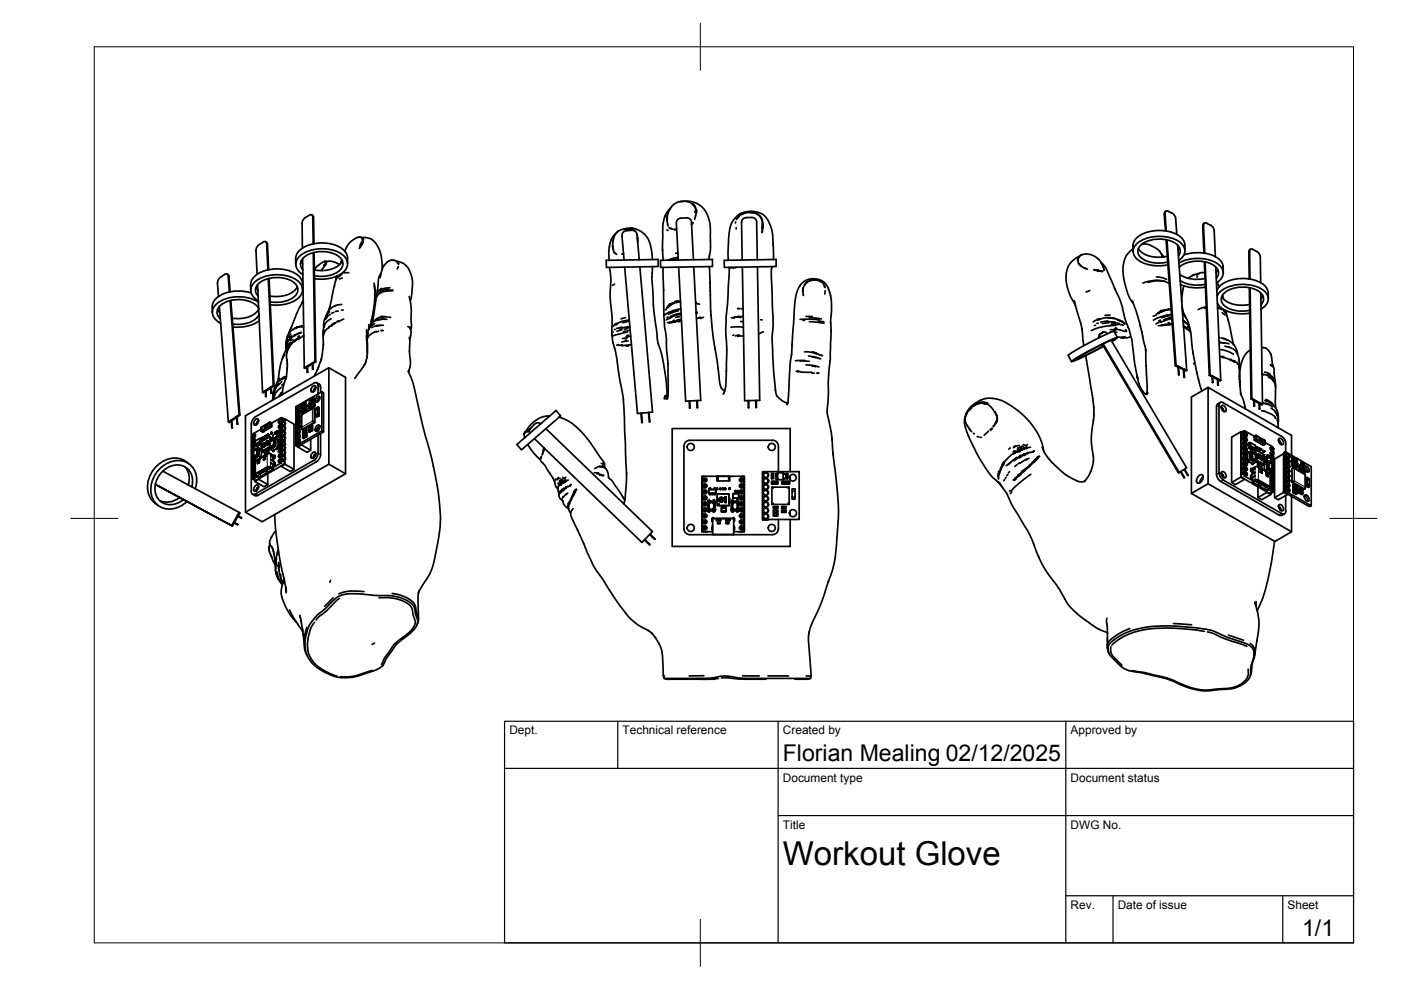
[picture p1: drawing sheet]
<svg xmlns="http://www.w3.org/2000/svg" width="297mm" height="210mm" viewBox="0 0 297 210" stroke-linecap="round" stroke-linejoin="round" font-family="sans-serif">
<defs><g id="words">
<text font-size="7" x="166" y="183.4">Workout Glove</text>
<g font-size="4.9">
<text x="166" y="161.4">Florian Mealing 02/12/2025</text>
<text x="276.1" y="198.6">1/1</text>
</g>
<g font-size="2.5">
<text x="108" y="155.7">Dept.</text>
<text x="132" y="155.7">Technical reference</text>
<text x="166" y="155.7">Created by</text>
<text x="227" y="155.7">Approved by</text>
<text x="166" y="165.7">Document type</text>
<text x="227" y="165.7">Document status</text>
<text x="166" y="175.7">Title</text>
<text x="227" y="175.7">DWG No.</text>
<text x="227" y="192.7">Rev.</text>
<text x="237" y="192.7">Date of issue</text>
<text x="273" y="192.7">Sheet</text>
</g>
</g></defs>
<!-- layer: Visible -->
<g fill="none" stroke="#000" stroke-width=".36">
<path d="M48.2 58.1l.3 .2 .1 .3M48.4 58.5l.2 3.4M48.4 58.5l-.3-.4a2.36 2.36 0 0 0-2 1.9l.2 2.9M48.5 58.6l.3 3.3M54.9 51.9a1.56 1.56 0 0 0-.6 1.2l.2 5.1M55.8 51.3l.5-.1 .2 .5 .3 5.5M55.8 51.3l-.9 .6M56.3 51.3l.3 .1 .1 .4 .3 5.4M56.9 59.1l1 22.6M57 59l1.1 22.8-.6 .4M62.7 54.8v1.3M62.7 54.8a3.4 3.4 0 0 1 2.7-2.8 8 8 0 0 1 7.5 1 2.96 2.96 0 0 1 .8 2.9"/>
<path d="M63.8 55.4l.4 .6M64.1 47.4v5.2M64.2 54.9l.3 23.1M64.2 57.2a1.85 1.85 0 0 1 .6-2.9 6.5 6.5 0 0 1 7.5 .5 1.85 1.85 0 0 1-.7 2.9 6.7 6.7 0 0 1-4.9 .8M64.2 58.2a2.35 2.35 0 0 1-1.5-2 2.35 2.35 0 0 1 1.2-2.2 7.9 7.9 0 0 1 9.2 .4 2.28 2.28 0 0 1-.8 3.7 8.2 8.2 0 0 1-5.6 1M64.7 46.1a1.57 1.57 0 0 0-.7 1.3M65.6 45.6l.5-.1 .2 .5 .1 5.7M65.6 45.6l-.9 .5M66.1 45.6l.2 .1M66.3 45.7l.2 .4 .1 5.6M66.4 53.6l.4 23M66.6 53.5l.4 23.2-.6 .4"/>
<path d="M66.8 59.1l-.1 .1M68.5 56.8l-.3 .5M68.7 56.1l-.1 .2M68.7 55.4l.2 .2M68.9 55.9l.1-.1a.2 .2 0 0 0 0-.3 .2 .2 0 0 0-.3-.1l-.3 .2a4 4 0 0 0-1.7 1.6M69 55.4h.3M69 55.4l.1 .1M69 55.5l.2 .2-.6 1M69.2 55.9l-.2 .4M69.2 55.4a3.5 3.5 0 0 1 2.8 .7M71.4 58.6l-.2 .7M71.5 58.6l-.2 .5"/>
<path d="M72 58.5a2.51 2.51 0 0 0-1.1 2.2M72.3 55.5l-.1 .4M72.5 58.2l-.7 .5M72.5 55.2l-.1 .1M72.5 55.2l-.2 .5M72.6 55.3a5 5 0 0 1-5.3 2l-.6-.1M72.6 58.9l-.7 .3M74 57.8l-1.1 .1M76.3 52.4l.2-.1-.3 .4M76.6 51.3l-.3 .7M76.7 50.4l.2 .1M76.7 51.7l-.1 .2"/>
<path d="M76.7 50.4a3.2 3.2 0 0 1 3.6 2.3l.5 1.6 .2 2.9M76.8 50.7a.95 .95 0 0 0-1.5-.1l-.5 .3a4.1 4.1 0 0 0-1.7 2.4M76.9 50.5v.1M76.9 50.9l-.1 .3M77 50.6l-.1 .9-.4 .8M80.6 58.8v.1M80.7 58.4l-.1 .3M80.7 58.3v.1M80.8 58a4.2 4.2 0 0 0-.7 2.8l-.3 2.2M81.5 56.2l-.4 .8-.5 1.6M82.2 55.5l-.8 .8M83 55.2h.7l.6 .6v-.2"/>
<path d="M83 55.2l-.9 .4M84.1 55.4l.7 .1a3.8 3.8 0 0 1 2.5 3.4 12.7 12.7 0 0 1-.3 4.8M84.2 55.6l.2 .1M84.3 55.8l.2 .2M84.4 55.8l.1 .1M84.4 56.5l-.2 .5M84.5 55.8v.1M128.5 55.2l11-.2 .1 1.5-11 .2zM129.2 52.3l-.1 2.9M129.2 56.7a19.5 19.5 0 0 1 .1 6l.1 .5a42.5 42.5 0 0 1 .4 7.9M129.8 52l.2 .9M129.9 51.4v.8a1.56 1.56 0 0 0 .7 1.5"/>
<path d="M129.9 51.3l.3-1 .3-.7-.9 1.3-.4 1.5M130.1 50.6l-.1 .3M130.2 53.6l.5 .3M132.2 53.8l-.3 .1M132.2 53.9h-.3M132.6 48.5a4.5 4.5 0 0 1 5.5 4.2l.2 2.3M132.9 48.4l-.7 .2M133.6 48.4h.1M133.9 48.7l.8 .4M133.9 48.4h.1M134 48.8l-1.2 .1a1.01 1.01 0 0 0-.9 1.1l.4 5.1M134 48.4h.2"/>
<path d="M134 48.8a1.01 1.01 0 0 1 1.1 .9M134.1 48.8h.2M134.1 48.8a2.83 2.83 0 0 0-3.8 1M135 49.7l.2 1.7M135.1 49.7l.4 5.4M135.1 50.5v.3M135.7 56.6l2.6 30.8-3.2 .3-2.7-31.1M138.2 58.7l.3 5.9M138.3 57.9l-.1 .9M138.3 56.5v1.5M140 55.2l11-.2 .1 1.5-11 .2zM140.5 53l.1 2.2"/>
<path d="M140.6 56.7l.1 4.8M141 45.8a15.8 15.8 0 0 0-.5 5.5v1.9M141.4 48.7l.2 .2M141.4 46.4v.3M141.5 46.1v.2M141.5 45l-.6 .9M141.5 45.7v.1M141.5 45.7l-.1 .5M141.5 47.7l.1 .2M141.6 45.3h.1M141.9 48.3l.2 .2M141.9 48.3l.8 .3"/>
<path d="M142.1 44.2l-.7 .8M142.1 44.2l-.2 .2M142.2 48.4l.2 .1M143 48.7h.3M143 48.6l.3 .1M143.4 47.3l.4 7.8M143.7 53.7h-.4M143.8 54.6l-2.2 .6M143.8 54.9l-1.2 .3M144.4 46.2a1.01 1.01 0 0 0-1 1.1M144.9 42.7l-.8 .1M145.2 42.7a4.9 4.9 0 0 1 5.3 4.3l.1 1.4a26.4 26.4 0 0 1-.2 6.1"/>
<path d="M145.5 46.2l-1.1 .1M145.6 46.2a1.01 1.01 0 0 1 1 .9M146.1 42.8l.3 .1M146.4 43a3.7 3.7 0 0 0-3.8 .7 3.7 3.7 0 0 0-1.1 3.7l.1 .3M146.6 47.2l.4 7.9M146.7 43.2l.5 .6M146.8 43.2l.5 .5 .2 .8M146.9 47.2l-.3 .4M146.9 43.3a2.35 2.35 0 0 1 .6 2.5M147 47.2l-.4 .5M147.1 56.6l1.5 28.3-3.2 .2-1.5-28.5M147.4 44.8v.3"/>
<path d="M147.4 45.8l-.1 .7M147.7 44.5v.6M150.4 56.5l.1 3.8M150.4 54.3l-.1 .7M150.5 59.7l.1 1.3M153.5 55.2l11-.2 .1 1.5-11 .2zM154.6 56.7l-.3 6.7-.4 6 .2 4.8M155.2 56.7l-.3 .2M156 47l-.1 .3M156.1 48.3v.2M156.3 46.3l-.2 .2M156.3 56.7l-.9 .2"/>
<path d="M156.5 46.1l-.2 .2M156.6 45.5a4.6 4.6 0 0 1 5.9 .7l.2 .3a8.7 8.7 0 0 1 1.2 5.1v.5M156.7 45.9l-.2 .2M156.9 45.4a5.2 5.2 0 0 0-2.4 4.7l-.1 5.1M156.9 45.4h.1M157.2 45.2l-.2 .2M157.4 45.1l-.2 .1M157.5 45.4l-.6 .2-.4 .5M158.9 45.1l1.5 .2M159.4 46.1h-1.2a1.01 1.01 0 0 0-1 1.1l.2 7.9M159.4 46.1a1.01 1.01 0 0 1 1 1l.2 8M159.7 45.1a3.5 3.5 0 0 0-2.5 .4"/>
<path d="M160.1 45.2l.6 .3M160.6 56.6l.5 28.3-3.2 .1-.5-28.4M160.7 45.5l.4 .4 .4 .6M160.7 45.5l.5 .4M161.1 45.9l.3 .4M161.5 46.3l.1 .4a3.1 3.1 0 0 1-.1 2.4M161.6 47.4l-.1 1M161.6 46.7v.5M161.6 48.8l-.1 .6M161.7 48l-.1 .3M163.6 57.1l.3 12.5a51.5 51.5 0 0 0 .2 9.9l.3 3.3M163.7 56.5l-.1 .6"/>
<path d="M163.9 51.8l.1 3.2M172.2 59.4l-.9 .3-.4 .3M172.3 59.4a2.32 2.32 0 0 1 1.6 .3M172.5 59.4a2.27 2.27 0 0 0-2.1 1.4M172.5 59.4h.2M173.7 59.6a1.68 1.68 0 0 1 1.2 1.2M228.5 55.4l1 1.2 .8 .3M228.6 54.9v.5M228.6 55.9l.6 .5M228.7 54.5l-.1 .2 .1-.2M228.8 54.4l-.9 .5a4.7 4.7 0 0 0-1.8 5.1l.8 2.8 .9 1.5M229 54.2l-.4 .6"/>
<path d="M229.2 54.1l-.5 .5-.2 .6M229.2 54.1a3.5 3.5 0 0 1 3.6 .8M229.4 54l-.3 .1M229.8 56.8l.8 .3M231.9 57.2h.6M231.9 57.2l1.2 .2h-.5h.2M232.5 57.3h-.2h.3M232.7 54.8l.7 .9M232.9 57.4l.8 .1M232.9 57.4l.3 .1M233.2 57.5h.5M233.4 55.7l.5 .8"/>
<path d="M233.4 55.7a5.3 5.3 0 0 1 1.8 2.9l1.2 2.7M233.4 55.7h.1M233.5 57.5l.2 .1M233.7 56.1l.3 .8v.5M233.9 56.5l.1 .2M234 56.7v.1M234.1 57.2v.1M240.2 52.1v1.2M240.2 52.8a4.7 4.7 0 0 0-2.1 4.8 15.3 15.3 0 0 0 1.9 6.3l.3 .4M240.2 52.1a3.3 3.3 0 0 1 2.7-2.8 8.2 8.2 0 0 1 7.5 1 2.91 2.91 0 0 1 .8 2.9M241.4 52.7a5.2 5.2 0 0 0 5.5 1.7l.6-.1M242 51.8a4.4 4.4 0 0 1 3.2 .9l.6 .5 .5 .7"/>
<path d="M242 51.8v.1M243.4 59.9a5.5 5.5 0 0 1 4.5 .2M245.2 58.7l1.4 .2 .8 .4M246.3 53.9l.2 .6v-.1M246.3 53.9l.5 .6M246.3 54.1l.2 .3M246.9 59.7a6.5 6.5 0 0 0-4.6 .3M247.2 44.8l-.3 .2-.1 .4 .3 3.6M247.2 50.8l2 26.7M247.4 50.9l1.9 26.5M248.5 45.2l-1.1-.5-.4 .3 .3 4M248.5 45.2a1.56 1.56 0 0 1 .8 1.2l.2 3.3"/>
<path d="M249.7 52l1.9 26.5M249.8 54.2a1.81 1.81 0 0 0-.8-2.8 6.9 6.9 0 0 0-7 .5 1.81 1.81 0 0 0-.7 1.8 1.81 1.81 0 0 0 1.3 1.4 7.1 7.1 0 0 0 5 .4M249.9 55.2a2.24 2.24 0 0 0 1.3-2.1 2.24 2.24 0 0 0-1.4-2 8.4 8.4 0 0 0-8.6 .4 2.12 2.12 0 0 0 .1 3.7 8.3 8.3 0 0 0 6.3 .9M250 55.8a8.4 8.4 0 0 1 8.4 .3 2.2 2.2 0 0 1 .9 2.1 2.2 2.2 0 0 1-1.4 1.8M250 56.6a6.6 6.6 0 0 1 7.8 .1 1.62 1.62 0 0 1 .1 2.3M250.1 52.5l-.3 .6M250.1 58.2a6.7 6.7 0 0 0 5.4 .8M250.2 59.5a6.8 6.8 0 0 0 5.4 .8M251 54a8 8 0 0 1 7.8 1.3 2.98 2.98 0 0 1 .6 2.5M252.1 58.9l-.2 .1M253.2 58.3l-1.1 .6M253.8 58.3l-.1 .1"/>
<path d="M253.8 58.6v.2M253.9 58.2l.1-.1zM254.2 58l-1.1 .3M254.3 57.9l-.1 .1M255.3 55.5l1.1 24.1M255.4 47.3l-.3 .2-.1 .4 .2 5.8M255.4 57.8h-.7l-.7 .3M255.5 55.5l1.1 24M256.7 47.8l-1.1-.5-.4 .2 .2 6.2M256.7 47.8a1.56 1.56 0 0 1 .8 1.2l.2 5.4M257.8 56.6l1 24M258.1 59.9l.2 .5"/>
<path d="M258.2 57.2l-.4 .6M264.8 53.4l.1 5.8M265 52.9l-.2 .5M265.2 52.8l-.2 .1M266.5 53.4l-1.1-.6-.4 .2v6.2M266.5 53.3a1.57 1.57 0 0 1 .7 1.3M267.2 54.6l.1 5.4M45 65v1.2M46.1 65.6l.5 .7M46.5 65l1.9 24.5M48.8 63.7l1.9 24.2M48.9 63.7l2 24.3-.6 .4"/>
<path d="M53.1 60.3v1.3M53.2 60.3a3.4 3.4 0 0 1 2.6-2.8 8 8 0 0 1 7.6 1 2.96 2.96 0 0 1 .7 2.9M53.2 62.1a7.7 7.7 0 0 0-7.7 1.5l-.4 .9-.1 .5M54.3 60.9l.4 .6M54.6 60.4l1.1 22.8M54.7 62.8a1.82 1.82 0 0 1 .4-2.9 6.5 6.5 0 0 1 7.5 .3 1.82 1.82 0 0 1-.4 2.9 6.6 6.6 0 0 1-4.9 .9M54.8 64.1a8.1 8.1 0 0 0-8.9 .3 2.24 2.24 0 0 0 .3 3.8l.6 .4M54.8 63.8a2.44 2.44 0 0 1-1.6-2.4 2.44 2.44 0 0 1 1.7-2.2 8.1 8.1 0 0 1 8.5 .6 2.25 2.25 0 0 1-.6 3.7 8 8 0 0 1-5.5 1.1M54.8 65.4a5 5 0 0 0-5.1-1.8l-.7 .1a3.4 3.4 0 0 0-3 2.5l.3 .9 .4 .5M54.8 65.5a5.4 5.4 0 0 1-5.6 2M54.9 66.7a4.9 4.9 0 0 1-5 2.1l-.6-.1M55 68a7.8 7.8 0 0 1-5.6 1.3"/>
<path d="M60.4 75.2a10.2 10.2 0 0 0-1.4 5.1M60.7 79.8l-.2 .2M60.7 79.9l-.1 .3M60.7 74.1l-.8 1.9M60.8 74.1v.3M60.9 76.3v.9M60.9 72.7v.1M60.9 78l-.3 2.1M60.9 77v1.4M61 72.6a2.94 2.94 0 0 0-.1 2.1M61 74.2h.1M61 72a1.97 1.97 0 0 0-.3 2"/>
<path d="M61.1 73.9a1.62 1.62 0 0 1 1-1.3 4 4 0 0 0-1.2 3.9v-.2M61.3 72l-.2 .3M61.3 70.4l-.1 .3M61.4 71.9l.1-.1-.6 .8-.1 .6M61.5 71.7l.2-.1-.2 .2 .2-.1M61.6 72.6l-.5 .5-.2 .7M61.7 70.8a3.1 3.1 0 0 0-.9 3.4M61.8 69.4l-.5 1.3M61.8 71.6l-.6 .5M61.8 71.2l-.4 .3M62.1 72l-.5 .2M62.1 69.8l-.5 .4a2.65 2.65 0 0 0-.9 1.9"/>
<path d="M62.1 69.8h.1M62.2 72.3l.3-.1-.2 .3M62.4 71.2l-.7 .4M62.5 69.7l.1-.2-.1 .2M62.6 71.1l-.2 .1M62.7 71h-.3l-.2 .3M62.7 71.9l.9-.2h-.3l-.8 .5zM62.7 72.2l-.6 .4M62.8 69.5l.2-.2-.4 .3M62.9 70.9l-.5 .3M63 60.8a5 5 0 0 1-5.2 2h-.6M63.3 69.3l-1.2 .6"/>
<path d="M63.5 71.2l-.3 .2M63.5 71.8l-.3 .2M63.5 71.5l-.2 .2M63.5 69.1l-.2 .3 .8-.3-.3 .2 .6-.1M63.5 70.6l-.6 .3 .3-.1M63.8 70.6h-.3M63.8 70.4l-.3 .2M64.3 63.7l-.3 .6M64.3 63.9a26.2 26.2 0 0 0-2.6 5.7M64.4 71.3h-.2l-.6 .4M64.4 71.2l-.2 .1M65.1 78.9l.1-1.2v1.2"/>
<path d="M65.1 77.8l-.4 .3-.2-.1M65.2 78.9h.1M66.2 77.2l-1 .6M66.3 78.2v-1.2l.1 1.2M66.4 78.3h.1M66.8 76.6l.2 .1M66.8 76.6l-2.3 1.4M67.3 78.3l-.7 1.5M67.5 77.8l-.2 .6M68 76.5l-.5 1.4M68.2 76l-.2 .6M68.5 70.9l.1 .2"/>
<path d="M68.6 72.6l-.1 .7M68.6 73l-.5 3.4M68.6 70.8v.3M68.6 68.7v.4M68.7 69.3l.1-.2-.3 .7v1.2M68.9 70l-.4 1.2 .1 1.5M69.3 67.3l-.3 .4M69.4 67.1l-.4 .5 .2-.2M69.7 78v20.4M69.8 69.4l-.5 .4-.5 .7M69.9 66.1a3.9 3.9 0 0 0-1.3 3.4M69.9 65.2l-.2 .7"/>
<path d="M70 65l-.2 .4M70.1 66.6l-.6 .4M70.2 67.6l-1 .7-.5 1M70.4 68.8l-.2 .3M70.4 69v-.2l.2-.1-.2 .3-.7 .3M70.8 66.2l-.5 .2M70.9 60.6l-1 4.6M71.2 64.8l-.3 .1M71.7 65.9l-.6 .1M71.7 68l-1.1 .7 .2-.2M72.1 64.6a3.2 3.2 0 0 0-2.9 2.4M72.3 64.5l.1 .1"/>
<path d="M72.8 65.7l-.4 .1M72.9 67.6l-1.2 .6M75.5 79.9l-.1 .1M77.2 77.4l-2 2.8M77.3 77.3l-.1 .2M77.4 77l-.1 .2M77.6 76.7l-.3 .6M77.6 76.5v.3M77.7 70.1v.1M77.7 71.2l.2 2.8M77.7 69.9v1.5M77.8 72.1l.1-.6v1.3"/>
<path d="M77.9 74v.9M77.9 75.6l-.3 .9M77.9 75.7l-.1 .2v-.2M77.9 72.6l-.1 3M77.9 75.4l-.1 .5M78 70.8l-.3 .5M78 71.3l-.1 .3M78 70.6l-.1 1M78.2 68.8l-.1 1.1M78.2 69.7h.1M78.3 69.2l-.1 .6M78.5 69.2l-.1 .3"/>
<path d="M78.5 68.8l-.2 .5M78.7 69.1l-.6 .8-.1 .8M78.8 67.7l-.2 1M78.9 68.9l-.3 .2M79.3 60l.3 1.9M79.3 60.6l.2 1.9M79.4 68.1h-.1M79.4 68.6l-.6 .4M79.5 62.3a25.2 25.2 0 0 1-.8 5.7M79.5 68l-.3 .2M79.6 64.5l-.6 3.9v-.2M79.7 63.8l-.2 .9"/>
<path d="M79.8 70.2l-1.2 .6-.6 .7M79.8 62.5l-.3 .5M80 67.9h-.2M80.3 70.2l-.5 .2M80.6 69.1l-.8 .1M80.7 67.1l1.4 .2M80.8 70.1l.1 .1M80.9 61.1l-.7 .7M81 70l.3 .1M81.1 67.6l-.9 .2M81.3 69h-1.3l-1.2 .5M81.4 67.2l-1.2 .2-.7 .5"/>
<path d="M81.5 67.6l-.2 .1a3.3 3.3 0 0 0-2.8 1.2M81.7 67.7h-.4M81.8 67.7h.2M82.3 61.3a2.68 2.68 0 0 0-2.6 2.5M82.4 67.2l.4 .1M82.7 61a2.97 2.97 0 0 0-2.2 .7M83.3 61.7h-.4a4 4 0 0 0-2.5 .6M83.3 61.5l-1.3 .1M86.5 69.2l.4 .2M86.6 78.6v.3M86.6 78.9l.1 .2a39.3 39.3 0 0 1 2.4 8.8l2.8 11M86.7 78.5l-.1 .3"/>
<path d="M86.7 62.9a15.4 15.4 0 0 1 .5 5.3v.9l-.1 .7M86.8 71.5v.2M86.8 71.6v2.9M86.8 74.5a8.5 8.5 0 0 1-.2 4.2M87 69.6v-.2v.3M87 69.7v.1M87 69.7l.1 .4v1.1M87.1 71.2l-.2 .8M129.7 70.9l.3 1.9M130 72.8l.3 1M130 70.4h-.1M130.3 69.8l.1 .1"/>
<path d="M130.3 73.7l.5 2.4 .5 4a45.4 45.4 0 0 1 1.2 11.6l.3 8.7M130.3 60.3l-.4 .2M130.4 68.8l-.4 .4M130.5 68.6v.3l.1-.2M131.2 73.1l-.5 .1M131.8 69.3l-1.1 .3M131.8 69.9l-1 .3M131.8 69.7l-.4 .1M132 73.1l-.8 .2M132.6 67.3l-.9 .3M132.7 70.2l-.5 .1M132.8 72.1l-.3 .1"/>
<path d="M132.9 68.3l-.9 .1M132.9 69.7l-.5 .1M133.1 70.4l-3.2 .9M133.1 71.6l-1.1 .2M133.2 72.3l-1.4 .2M133.2 69.3l-1.6 .3M133.2 71.1h-.3M133.3 73.3l-.5 .1M133.4 67.9l-1.6 .2-1.1 .7v-.2v.2M133.4 68.1h-.7M133.6 69.4l-.9 .2M133.6 70l-.6 .1"/>
<path d="M133.7 71.2l-1 .2M133.9 73l-2.1 .3M138.5 64.5l1.1 8.5M139.6 72.8l.6 2.1 .5 2 .5 3.2 .3 3.8M140.7 61.4l.1 5.3M140.8 66.6l.1 2.7 .4 2.3 .3 5.5M141.3 65.6l-.3 .1M141.6 67.2l-.1 .1M141.6 77l.1 4.5a7.5 7.5 0 0 1-.3 3.1l.1-.1M141.7 67.4l-.4 .4M141.9 65h-.4l.1 .2-.3 .1M141.9 68.3l.3 .1-.2 .1-.5-.1"/>
<path d="M142 64.9l-.1-.2v.3M142.1 64.5l.2 .2h-.2zM142.2 68.4l.2-.2 .2 .1zM142.3 64.7l.4-.3-.1-.2-.2 .3h-.5l.2 .2-.4 .1 .2 .2M142.9 67.9l-.2 .1M143 68.1h.4l-.5 .3-.3-.1h.5M143.2 64.1l-.5 .3M143.4 65.8l-1.2 .4M143.4 63.9h-.2l-.2 .2-.4 .1M143.6 64l-.4 .1 .2-.2h.3l-.3 .2M143.9 65.9l-2.2 .7M144.1 67.1l-.8 .2"/>
<path d="M144.3 63.8l-.6 .1M144.3 64l-1 .2M144.3 66.5l-1 .1-1.3 .6M144.4 65.5a7.2 7.2 0 0 0-3.4 1.3M144.4 66.7l-1.2 .2-1.4 .7M144.5 67.7l-1.1 .2M144.5 67.9l-1.1 .2M144.5 68.1l-.7 .1M147.5 64.1h.1l-.1 .2M147.5 64.4l.8 .1M147.6 66.3l.2 .1M147.8 66.2l-.2 .1"/>
<path d="M148.5 67.3l-.3 .1M149.2 67.3l-1.5 .3M150.6 60.9v.9M150.6 61.6v1M150.6 62.5l.1 3.6M150.7 66.1v.8M150.7 66.8l.9 7.2M151.6 74l.7 4.2M152.3 78.1l.3 2.9 .4 1.3M154 78.5l-.2 4M154.1 74.2l-.1 4.6M155.1 67.4h.4"/>
<path d="M155.6 71l-.2 .1M156 67.2l-.5 .2 .7-.2M156.4 65.4l.1 .1M156.6 65.4l.2 .1M156.8 71l-.9 .2M156.9 67.3h.2M157.1 68.2h.5M157.1 65.5h.4M157.6 67l-1.4 .2 .5-.1M157.6 69.4h-2.6M157.6 71.3h-1.2M160.8 65.8h.1"/>
<path d="M161.3 67.8h.3M161.8 70.4l-1 .4M167.8 75.1l-.3 2.1-.3 6a5 5 0 0 1-.3 2.6M167.9 73l-.1 2.2M169 78.7h-.2M169.2 78.6l-.1 .3M169.3 78.8l2.9 .1M169.5 60.7a3.5 3.5 0 0 1 6.1 .3M169.5 76.5l1 .1M169.6 60.6a14.7 14.7 0 0 0-1.3 7l-.4 5.7M169.6 67.7l4.2 .1M170 76.4l-1.3 .1"/>
<path d="M170.2 76.4h.5M170.3 62.5v.1M170.3 61.2l-.1 .6M170.3 61.4v1M170.3 61l-.1 .2M170.3 61l-.1 .4M170.6 74.6l1.6 .1 .9 .4M170.6 67.9l-.4 .1M170.7 60.3l-.1 .1M170.7 76.6h.9M170.8 60.1l-.1 .1M170.9 67.1h1.3"/>
<path d="M170.9 77.4l1.5 .1 1.2 .3M171.4 75.5h.5M171.6 67.4l2.6 .2M171.6 68.2l3.1 .3M172 75.6l1.1 .1M172.1 77.6l.9 .2M172.2 75.7h.2M172.3 74.6l1.6 .7M172.6 75.8l.9 .1M172.7 79.1h-.5M173.2 79.1l.1 .1M173.4 75.9l.3 .1"/>
<path d="M173.4 79l.2 .2M173.5 68.1l1.2 .1M173.8 76.1h.2M174.1 75.2l.1 .2h.2M174.8 60.6l.1 .4M174.8 60.6l.1 .2M174.9 61.6v.7M175.5 60.9l.2 .6M175.7 61.4l.2 .7M175.9 61.9l.2 .9M176 76.6l-.4 4.4v3.5a12.2 12.2 0 0 0 .4 5.7l.4 3.1M176.1 62.6a22.5 22.5 0 0 1 0 5.9"/>
<path d="M176.1 68.4l.1 1.7M176.2 70.1l-.2 6.6M226.5 75.3l.7 1.4M227.6 63.9l.2 .2M227.8 63.9v.2M227.8 63.8l.2 .8M227.9 64.4l.1 .4M228 64.7l1.2 3.9M229.1 68.5l.3 1.3M229.4 69.6l.4 3.7M230.2 75.4l.2 1M230.3 76.3l1.4 8.3"/>
<path d="M231.1 61.6l-.8 .3M232.3 69h-.3M232.5 67.9l-.7 .4M232.6 67.7l.1 .2 .1-.2M232.8 68.5l-.2 .1M233.2 70.9l-.2 .7M233.3 70.8l-.1 .7M233.7 70.5a.64 .64 0 0 1 1.1 .2M233.7 70.5l-.5 .4M233.8 70.5h.1M233.9 72.9l16.1 27.3M233.9 70.4l-.6 .4"/>
<path d="M234.7 68.2l1.7 .1M234.9 68.1l-1.6 .2M234.9 67.4l1.8 .3 1.2 .6M235.1 68.3h-.6M235.1 68.4l-1.4 .2M235.2 67.4h.3M235.4 66.8l-1.1 .1M235.4 69.9l1.1 .1M235.6 72.2l16 27-1.6 1-.1 .1-16.2-27.3M235.6 70.4h-.3M235.7 68.4l.6 .1M235.7 72.3l.3-.3-3.8 1.7-4.1 2.5 1.9-.8 4-2"/>
<path d="M235.8 72.4l1.1-.8a47.4 47.4 0 0 0-9.7 5.1l2.5-1.1 4.3-2.2M235.9 68.4l1.4 .2-.2 .1 1.1 .2M236.2 68.8h-.6M236.2 70.2h.3M236.2 69.8l2.2 .5M236.3 61.1a17.6 17.6 0 0 1 2 5.7M236.3 70.4l.5 .1M236.3 67.5l-1.9-.1-1.6 .3 .2 .1M236.5 69.5l.2 .1M236.5 68.8h.6M236.5 69a12 12 0 0 0-5.1 1.1M236.8 67.7l.3 .1"/>
<path d="M236.8 71.4l.9 .2M236.9 71.6l-.7-1.4a49.3 49.3 0 0 0-9.7 5.1M237 68.7l.3 .1M237.1 67.9l.4 .1M237.4 68l.4 .1M237.5 68l.1 .1M237.6 68l.1 .1M237.7 71.6l.6 .1M237.7 71.6l.2-.2 .3 .1-.2 .1M237.7 68.1h.2M237.9 68.3l.2 .1M238.1 68.3l-.2-.2 .4 .4"/>
<path d="M238.3 68.6l.1 .1M238.3 66.8l.9 2.6M238.4 68.6h.2M238.5 71.4l-.3 .1 .8 .2 .5-.2M238.6 69.9l.2 .2M238.6 70.2l.2 .1M239.1 69.3l.4 1.1M239.5 70.4l.6 2.1 .5 4.5 .5 2.9M240 63.8l.2 .3M240.1 63.8l.8 2.1 .9 3.3M240.2 64.1h.1M241.1 79.7l.1 .5"/>
<path d="M241.1 79.8l.1 .5M241.7 69l.4 1.5M242.1 70.3l.2 1M242.1 70.4v.2M242.3 71.2l.4 2.1M242.7 73.3l.2 1.1M242.9 74.1v.3M242.9 74.3l.1 3.4M243 77.5l.2 4.1v1.8M245.2 66.8l-.7 .3M246 67.9l-.3 .1M246.1 68.1l-1 .6"/>
<path d="M246.1 66.2l-.6 .1 .3 .1-.6 .2M246.3 68.9h.4l-1.1 .1M246.4 65.8l.3 .1-.3 .1zM246.4 66.1h-.3v.1M246.7 68.9l.3-.1h.4zM246.7 65.9l.5-.1-.2-.1-.3 .2-.6-.1 .3 .2-.6 .1 .3 .1M247.6 65.7l-.4 .1M247.9 65.5l-.9 .2M247.9 68.4l-.3 .1M248 68.6l.3 .2h-.9h.6M248.1 65.6l-.3 .1M248.2 65.6h.1"/>
<path d="M248.3 65.6l-.8 .1M248.4 66.7l-1.8 .3-2.1 .9M248.4 66.8l-2.1 .6M248.4 66.8l-1.5 .3M248.4 67.3l-1.7 .5M248.5 67.6l-2.4 .7M248.5 68.7l-.2 .1M249.2 77.5l.6 .3M249.3 77.4l-.1 .1M249.3 77.4l2.3 1.1M249.9 79.5l-.1-1.8 .2 1.8M249.9 77.9l1 .5"/>
<path d="M249.9 79.5h.1M250.3 60.3a8.9 8.9 0 0 0 5.3 .6M250.6 64.9l.3 1.3M250.7 65.7l.3 .8M250.7 66.6l.9 1 .5 1.3M250.8 68.1l.2 .1M250.8 68l.4 .2M250.8 66.7h.1M250.9 78.3l.1 1.7M250.9 68.7v.1M250.9 69.1v.1M250.9 78.3l.2 1.7"/>
<path d="M250.9 69.4h.3M250.9 66.4l.1 .2M251 69.2h.2l.6 .6-.2-.3-.4-.1zM251 68.2l.2 .1M251 68.2l.4 .2M251 66.6l.5 .9M251 60.6l-.4 1.9-.1 1.5M251 78.4l.4 .2 .2-.1M251.1 80h.1M251.6 69.5h.2M251.6 68.6l-.2-.2 .3 .3M251.7 69.8l.2 .1"/>
<path d="M251.7 68.7h.2M251.7 68.7l.6 .9M251.8 69.3h.1M251.8 69.8l.3 .1 .3 .5M252 69h.1M252.1 69.9l.1 .1M252.1 68.9l.1 .5M252.2 69.5l.3 1.6 .5 3.9M252.9 74.7l.9 4.4M253.1 77l.1 .2M253.7 78.9l.4 1.7M255.8 65l-1.8 .6"/>
<path d="M255.8 65.2l-.4 .2M256.4 79.6l.6 .3M256.6 79.5l-.2 .1M256.6 79.5l2.2 1.1M257 79.8v1.3M257 79.8l.2 1.3M257.1 79.9l1 .6M258 61.6a5.5 5.5 0 0 1 5-2.5 6.8 6.8 0 0 1 5.5 1.9l.4 1.1M258.1 62.8a5.4 5.4 0 0 1 4.7-2.5 7 7 0 0 1 5.5 1.7 2.2 2.2 0 0 1-.9 3.5M258.1 64.3a6 6 0 0 0 5.6 2.2l1.3-.1M258.1 65.2l1 .4M258.1 65.3l.9 .3"/>
<path d="M258.3 60.4l.2 .4M258.4 71.5l.2 .1M258.5 72.7h1.3l.8 .2M258.5 72.6h.5M258.6 74.1l1.5 .3 1.4 .7M258.6 75.6h.9M258.9 71.7a3.8 3.8 0 0 1 3.5 3.5M259 62.9a5.1 5.1 0 0 0 5.3 1.8l.6-.2M259.1 75.8l1.1 .2 .8 .5M259.1 66.3l.6 .5M259.2 62.5l.2 .9M259.2 65.6l.7 .9 .5 1.5"/>
<path d="M259.3 72.7l.3 .1M259.4 71.7l.8 .4M259.7 73.4l.8 .3M259.8 65.8l.2 .8-.1-.4M260 66.4l.1 .6M260.3 67.8l1.2 5.2M260.5 73.5l.7 .4M260.9 76.1l.6 .6 .2-.1-.1-.2-.1 .3M261.4 73.9l.4 .3M261.5 72.9v.1M261.6 76.4l-.2 .1M261.9 74.3l.7 1.5 .1 .9"/>
<path d="M261.9 76.6h-.2l.1 .2 .5 .1M262.3 77.1l.3 .3M262.6 77.7l.2 2.2M262.7 76.4v1.5v-.1M262.7 77.5v.6M262.8 79.6v.9M262.8 79.7l.1 1.3M264.9 61l.3 23.6M265 61l.4 23.5M265.1 74.2a5.5 5.5 0 0 0-2.2 4.6l-.1 .9M267.3 62.1l.4 23.6M267.4 64.6a1.74 1.74 0 0 0-.5-2.8 6.7 6.7 0 0 0-7.5 .5 1.75 1.75 0 0 0 .6 2.8 6.8 6.8 0 0 0 5 .7"/>
<path d="M267.5 73.7l.9 .2M267.6 79.3a3.2 3.2 0 0 1 2.5 1.4M267.6 79.5h.3M267.8 62.7l-.5 .6M268.1 78.9l1.2 .4M268.4 73.8l.6 .6 .5 .8M268.8 79.3a2.13 2.13 0 0 1 1.5 1.4M268.9 62.1v1.2M268.9 80a2.73 2.73 0 0 1 1.5 3.3l.1 3.2M269.4 77.3l.2 .3M269.4 77.3l.1 .1M269.4 75.1l.4 2.5"/>
<path d="M269.7 77.2l.4 1 .1 1M269.8 77.6h.1M270.1 79l.3 3.1M34.5 99.9l16.2 8.7M39.2 99a3.8 3.8 0 0 1 .7 3.8M39.4 97.9a5 5 0 0 0-6.8 1.7 5 5 0 0 0 .9 7.6M39.5 97.9l.7 .5M49 89.1l.1 1.6M49 89.3l-.4 .3-.2-.1M49 89.1l.3 1.6M49.3 90.7h.1M50.2 88.5l-1.1 .7"/>
<path d="M50.3 89.9l-.1-1.6 .2 1.6M50.4 89.9h.1M50.7 87.9l.2 .1M50.7 87.9l-2.3 1.6M52 88.2l17.7-10.2 3.6 2v20.4l-17.7 10.2-3.6-2zM53.4 92.4l.8-.2v.3l-.3 .3M53.4 92.4l.2 .3M53.4 92.6h.3l-.3 .5M53.4 97.8h.3l-.2 .3M53.4 96.7l.3 .1-.3 .4M53.5 92.4h.1M53.5 98.8l.1 .1"/>
<path d="M53.5 94l-.1 .1M53.5 96l-.1 .2M53.5 98.1l-.1 .2M53.5 98.8h.2l-.3 .5M53.6 93.7l-.2-.1 .3 .1-.2 .2M53.6 94.8l-.2-.1h.3l-.3 .5M53.6 95.8l-.2-.1h.3l-.2 .3M53.6 99.9l-.2-.1 .3 .1-.3 .4M53.7 95.8h.1M53.7 97.1l-.3 .1v.4l.5-.2-.5 .2 .2 .3M53.7 97v.2M53.7 97.3l.6 .3"/>
<path d="M53.7 97h.1M53.7 96l-.3 .2v.4l.3-.2-.3 .2 .2 .2M53.7 96.9v.1M53.7 95.8v.1M53.7 95.8v1.1M53.7 91.9l-.2 .5M53.8 95.8h-.1M53.8 96.8l-.1 .1M53.9 97.1l-.2 .1M53.9 97.1l.1-.2h-.2l.2 .1v.1M53.9 95.4l.1 .1M53.9 95.4l-.2 .1v.3"/>
<path d="M53.9 97.1h.1M53.9 92.8l-.5 .3v.4l.7-.4 .1 .4M53.9 98l-.5 .3v.4l.7-.4-.7 .4v.1M53.9 93.3l.2 .1v.1l-.3 .2zM53.9 99.4h.2h-.2M53.9 94.2l-.5 .3v.2M53.9 99.4l-.5 .3v.1M53.9 92.3l.2 .1-.3 .3zM53.9 94.3l.2 .1-.3 .3zM53.9 97.5l.2 .1-.3 .2zM54 97.2l.7-.4-.7 .4M54 97.2h.1"/>
<path d="M54 95.4v.1M54 97.1v.1M54 93.7l-.6 .4v.4l.6-.3M54.1 97.8v2.8M54.1 94.2h-.2M54.1 97.8l-.2 .2M54.1 98.9l-.7 .4v.4l.5-.3M54.1 99.9l-.2 .1M54.1 95.4h-.2M54.1 98.5h-.2l-.1 .4 .3-.2M54.1 99.6h-.2l-.1 .3 .3-.2M54.1 89l.5-.2a.76 .76 0 0 1 .1 .9 .76 .76 0 0 1-.9 .3v-.5z"/>
<path d="M54.1 92.1l-.7 .3M54.1 93.2l-.7 .3v.1M54.1 95.2l-.7 .3v.2M54.2 94.3h.1M54.2 94.3l-.2 .5-.6 .4v.3l.5-.3 .3 .1M54.2 97.5v.2M54.4 94.1l.3 .3-.2 .1-.3-.3M54.4 95.4l.3 .3M54.4 94.2l.3 .3M54.5 95.4l.1 .1M54.5 97.5v.3M54.5 95.2l-.5 .3"/>
<path d="M54.5 97.8h.1M54.5 96.7h.1M54.5 96.6v.1M54.5 95.1l.2 .2M54.5 96.7l.1 .1-.6 .4M54.6 95h-.1M54.6 96.7h-.1M54.6 97.6h-.4l-.1 .2M54.6 95.5a.52 .52 0 0 0-.6-.1 .52 .52 0 0 0-.3 .6v.6l.6 .1M54.6 97.4v.4M54.6 94.1h-.2M54.6 97.8h.1"/>
<path d="M54.6 95.5l.1 .2M54.6 98.1v.2M54.7 97.7l-.1 .1M54.7 94.4l-.2 .1M54.7 94.5l-.2 .1M54.7 97.7h.1M54.7 95.3h.1M54.7 95.7v.4M54.7 96.1l-.3 .6h-.4v.1M54.7 97.7v.1M54.7 98.2l-.1 .1M54.7 94.2l-.1 .1"/>
<path d="M54.7 94.9l-.2 .1M54.7 94.9h.1M54.8 93.9l.2 .3-.2 .1-.2-.3M54.8 96.4h.1M54.8 89.4l-.3 .5M54.8 96.3l-.3 .4M54.8 94.9v.2M54.8 96.4v.2M54.8 95.2l-.1 .1M54.8 94.9l.6 .4M54.8 95.1v.1M54.8 96.6l-.3 .1"/>
<path d="M54.8 95.3h-.1M54.8 94l.3 .4M54.8 97.3l-.5 .3M54.8 98.1h.1M54.8 98.1h-.2M54.8 89.2l-.3 .4-.2 .5M54.8 95.2v1.2zM54.8 95.2v.1M54.9 98.1h.1M54.9 95.1v.1M54.9 95.2v1.2M54.9 96.4h.1"/>
<path d="M54.9 95.2h.1M54.9 97.3l-.2 .4M54.9 98v.1M54.9 93.9l-.1 .1M55 97.9l-.4 .2v.2M55 97.5h.1M55 97.5l-.3 .2M55 94.2l-.2 .2v-.1M55 94.3l-.2 .1M55 98l-.4 .3M55 97.9l-.1 .1M55 97.5l-.4 .3"/>
<path d="M55.1 93h.1v.7l-.1-.1zM55.1 93.6l-1.1 .6 .2 .1M55.1 93l-1.1 .5v.7M55.1 94l-.2 .1M55.1 93.7l.3 .3-.2 .1-.3-.3M55.1 93h.3M55.1 93.7l.3 .1M55.2 93.8l.2 .3-.2 .1M55.2 93l.3 .2v.4M55.3 93h.1v.1M55.3 95.2h.1M55.3 97h.1"/>
<path d="M55.3 95.1l-.1 .1M55.3 91.2v.2l.4 .2 .1-.1-.3-.2-.2 .1M55.3 90.8l.2 .1-.2 .3M55.4 97l-.5 .2M55.4 94l-.2 .1M55.4 93v.1M55.4 95.3v1.7M55.4 95.3h.1M55.4 93.1h.1M55.4 93.8l-.1 .1M55.5 91.3v-.8l-.2 .1 .2 .3-1.8 1M55.5 99.8l.1 .1"/>
<path d="M55.6 93h.2zM55.6 92.9h.1M55.6 93l.1-.1zM55.7 95.3h.1M55.7 95.2l-.1 .1M55.7 92.8l-.1 .1M55.7 92.9l.1 .1M55.7 92.8l.1 .1M55.7 94.8h.1M55.7 95.8v.1M55.8 92.9h.1M55.8 93h.1"/>
<path d="M55.8 92.8h-.2v.2M55.8 92.8h.1M55.8 92.8v.2M55.8 97.1h.1M55.8 97v.1M55.9 97h-.1M55.9 95.7h.1M55.9 95.7h.1zM55.9 96.7l-.9 .5M55.9 97.4h.1M55.9 95.7l-.2 .1M56 97h.1"/>
<path d="M56 96.6l-.1 .1M56 96.9h-.1M56 95.6h.2zM56 92.7l.2-.1zM56 92.6h.2zM56.1 93.9l-.4 .6 .1-.3 .2-.3M56.1 97.4h.1M56.1 97.3l-.2 .1M56.1 94.5l-.2 .2M56.1 95.6l-.1 .1M56.1 92.5l-.1 .3h.2M56.1 92.5h.1"/>
<path d="M56.1 92.6h.1M56.1 92.7l-.1 .1M56.1 92.7h.1M56.2 93.9h.1M56.2 92.5v.3M56.2 92.7v.1M56.2 92.6v.1M56.2 93.9l-.5 .8M56.2 92.5v.1M56.2 97.3v.1M56.2 94.4v.1zM56.2 95.5h.2z"/>
<path d="M56.2 93.9v.1M56.2 99.4l.1 .1v-.2v.2M56.2 94.3v.2M56.2 93.9l-.4 .8h-.1M56.3 93.8a.51 .51 0 0 1 0 .7 .51 .51 0 0 1-.6 .2M56.3 97.3v-.1l-.4 .2M56.3 97.3l-.4 .3 .1-.1M56.3 96.4v.1M56.3 96.4h.1M56.3 83l-.5 .3-.1-.1M56.3 82.9v1.2M56.3 93.8a.65 .65 0 0 1-.6 1"/>
<path d="M56.3 97.2l-.1 .1M56.3 97.3h-.1M56.3 96.5h.1M56.3 94.3v-.2l-.3 .5 .3-.6-.3 .2-.1 .4M56.3 93.8h.1M56.3 82.9l.1 1.1M56.3 94.3l-.2 .2M56.3 95.5l-.3 .1M56.3 96.5l-.3 .1M56.4 84.1h.1M56.3 99.8l.1 .2M56.4 96.5v.2"/>
<path d="M56.4 96.5v.1M56.4 96.7l-.4 .2M56.4 95.4h.2zM56.5 99.9l.1-.1v.4l-1.4 .8M56.5 92.4l.1-.1zM56.5 95.4l-.3 .1M56.5 96.3l-.2 .2M56.5 99.8l-.1 .1M56.5 96.3h-.2v.2M56.5 92.2v.4M56.5 92.2h.1M56.5 92.3h.1"/>
<path d="M56.5 92.5h.1M56.5 92.4h.1M56.6 92.4l-.1 .1M56.6 92.2v.3M56.6 92.5h.1M56.6 99.8h.1M56.6 92.4h.1M56.6 92.3h.1M56.6 94.1h.1zM56.6 94.4l.1-.1zM56.6 94h.1zM56.6 94.2v.1"/>
<path d="M56.6 94.3v.2M56.6 93.7h.1M56.6 93.9l.1-.1zM56.6 93.6h.1l-.1 .1zM56.6 94.2h.1zM56.6 93.5l.1-.1-.1 .3M56.6 94.1v.1M56.6 93.6v.1M56.6 93.9h.1M56.6 99.8h-.1M56.6 96.2l-.1 .1M56.6 93.5v.1z"/>
<path d="M56.6 95.3l-.2 .1M56.6 92.5l-.1 .1M56.6 94h.1M56.7 96.2l-.3 .2v.3l-.5 .4M56.7 93.5l-.1 .1M56.7 94.1v.1M56.7 94.2h-.1M56.7 96.2l.5-.1 1 .6M56.7 93.8h.1M56.7 94.3l-.1 .1M56.7 95.9v-.5l.2 .1v.5l-.3 .2M56.7 95.4l-.6 .4v.4"/>
<path d="M56.7 94.1v-.1l-.1 .1M56.7 93.7v.1M56.7 94.2l-.1 .1M56.7 94.2v.1M56.7 95.3h-.1h.1M56.7 94.3v.1M56.7 93.8l-.1 .2M56.7 92.2h.1M56.7 92.1v.3M56.7 92.3h.1M56.8 92.4h.1M56.8 92.2h.1z"/>
<path d="M56.8 92.1h.2v.3M56.8 99.1l-2.5 1.4M56.8 92.1h-.1M56.8 99h.5M56.8 99.1l.1 .1M56.8 95.4h.2v.7M56.8 95.2l-.2 .1M56.8 92.3l.2 .1zM56.9 96.1l-.2 .1M56.9 96.2l-.2-.3-.6 .3 .2 .2M56.9 92.2l-.2 .1M56.9 92.2l-.1 .1"/>
<path d="M56.9 92.2l.1 .1M56.9 92.1v.1M56.9 95.3v.9M56.9 95.2h-.2M56.9 95.2h-.2h.2M56.9 95.1h.2M56.9 92.3h.1M57 99.1v.2M57 99.3l-2.1 1.2-.1-.1M57 99.1l-2.2 1.3-.1-.2M57 95.1l-.1 .1M57.1 89.6l-1.6 .9"/>
<path d="M57.1 90.4l-1.6 .9M57.1 90.4l.3 .2-1.6 .9-.3-.2M57.1 89.6v.8l.3 .2 .2-.1-.3-.2-.2 .1M57.1 95.1h-.2h.2M57.1 99h.1M57.2 95l-.1 .1M57.2 93.7v.1M57.2 95.2h.1M57.2 93.8h.1M57.2 95v.2M57.2 95.2l.6 .4M57.2 94.9v.1"/>
<path d="M57.2 94.9l-.1 .1M57.2 93.5v.2M57.3 89.7v-.2l.3 .2v.2M57.3 89.7l.3 .2M57.3 90.1l.3 .2v.2M57.3 89.5l-.2 .1M57.3 90.1v.2M57.3 93.8v1.1M57.3 93.8h.1M57.3 89.7l-.2 .3h.2M57.3 99.1l-.3-.1v.1M57.3 99.1l-2.3 1.5"/>
<path d="M57.3 99.1l.4 .2M57.3 94.8l-.1 .1M57.3 94.8l.2 .3M57.3 94.8l.1 .1M57.4 82.3l-1 .6M57.4 93l.1 .1M57.4 93.2v.1M57.4 93.3l.1 .1M57.4 93.4l-.2 .1M57.4 95.1l-.2 .1M57.4 92l.2-.1zM57.6 83.3h.1"/>
<path d="M57.5 91.8h.1M57.5 91.9h.1M57.5 93.1v.1M57.5 93.3h-.1M57.5 93.3v-.5l-.3-.2-1.8 1.1v2l.3 .2M57.5 93.4h.1M57.5 95.1v.1M57.5 94.7l.1 .1M57.5 94.9l-.1 .2M57.5 82.1l-.1 1.2M57.5 91.7h.1M57.5 91.7v.1"/>
<path d="M57.5 95.2l.7-.4zM57.5 82.1l.1 1.2M57.6 91.6v.3M57.6 91.9h.1M57.6 91.9l-.2 .1M57.6 91.9v-.2l-.2 .2M57.6 95h.1M57.6 91.7v.2zM57.6 89.9l-.1 .3M57.7 99.3v.3l-1.1 .6v-.4M57.8 96.9l-.4-.3 .8 .4M57.8 96.9l.2 .3"/>
<path d="M57.8 96.9l.4 .2M57.8 95.6h.1M57.9 95.5v.2M57.9 93h.1M57.9 93v.1M57.9 93.1h.1M57.9 97.1v.7l-.5-.4 .6 .4M57.9 98.5l.2 .2M57.9 81.7l.2 .1M57.9 81.7l-2.2 1.5M58 98.6v.9M58 93.1h.1"/>
<path d="M58 97v.2M58 98.6v.1M58 97.2v.1M58 93.1l-.5 .3M58 93.1l.2 .2M58 97.8l.2 .2M58 82.9l-.2 1.2M58 84.2l-.1 .2M58.1 94.7h.1l-.7 .5M58.1 97.1h.1M58.1 93l-.1 .1M58.1 95.4v.2v-.2"/>
<path d="M58.1 95.6l-.2 .1M58.1 93.4h-.1l.2 .3M58.1 98v.1M58.2 98l.1 .1M58.2 98.1l.1 .2M58.2 98.1v.5h-.1M58.2 96.7v.4h-.1M58.2 82.8l-.2 .4M58.2 93.3h.1M58.2 98.6l-.8-.5 .6 .5M58.2 94.1v-.6a.53 .53 0 0 0-.6-.1 .53 .53 0 0 0-.3 .6l.1 .6 .4 .1M58.2 84.1l-.4 .7"/>
<path d="M58.2 94.1l-.3 .6-.4-.1M58.2 94.3h.1M58.2 94.3l-.1 .4M58.3 92.9l-.2 .1M58.3 94.6l-.2 .1M58.3 98h-.1M58.3 96.6h-.2h.2v.5l-.1 .2-.2-.1M58.3 92.9h.1M58.3 83.7l-.5 1.2M58.3 94.3v.2M58.3 98.2v.4l-.1 .1-.2-.1M58.3 92.9l-.1 .4"/>
<path d="M58.3 92.9l.6 .4v1.4M58.3 82.4l.3-.3-.3 .4M58.3 83.2l-.1 .2M58.3 82.7l-.4 1.2-.1 .7 .2-.4M58.3 94.3l.1 .1M58.4 91.9h.1zM58.4 93.1v1.3zM58.4 93.2l-.1 .1M58.4 82.3l-.4 1M58.4 94.3v.1M58.4 91.7h.1M58.4 91.8h.1"/>
<path d="M58.4 93.1v1.3M58.4 94.4h.1M58.4 93.1h.1M58.5 91.6v.2M58.5 91.6v.3zM58.5 91.8v.1M58.5 91.8l-.1 .1M58.5 91.8v-.2l-.1 .3M58.5 82.1h.1M58.5 91.7h.1M58.6 82.1l-.1 .1M58.6 95.1v.1"/>
<path d="M58.6 95.1l.1 .2 .2-.1M58.6 82l.2-.2-.6 .8M58.7 91.5h.1zM58.7 91.7h.1zM58.7 81.9l-.2 .2M58.7 91.8l-.1 .1M58.7 91.8l.1 .1M58.7 91.9h.1M58.7 91.9l-.9 .4 .1 .7M58.7 91.5h.1M58.7 91.6h.1M58.7 92.5l-.8 .5"/>
<path d="M58.7 91.5v.1M58.7 92.7l.2 .1-.4 .2M58.7 91.9v.7l-.8 .5M58.7 92.7h.1M58.8 91.4v.3zM58.8 91.7h.1M58.8 91.6l-.1 .1M58.8 91.6v-.1l-.1 .2M58.8 91.5v.1M58.8 91.9l.1 .1M58.8 91.9h.1M58.8 92.5l-.1 .2"/>
<path d="M58.8 92.6l-.1 .1M58.8 93.2h.1M58.8 92.5v.1M58.8 92.5l.1 .1M58.8 95.2l-.2 .1M58.8 93.1h-.1M58.9 94.9v.3l-.1-.2M58.9 94.9l-1.1 .7M58.9 93.2h.1M58.9 94.9h.1M58.9 91.9l.1 .1M58.9 92v.6"/>
<path d="M58.9 94.7v.2M59 92.6l-.1 .2M59.1 80.3l-.1 .3M59.1 98v-.3l.2-.4-.2 .3v.4h.2l.5-.3v-.1l.6 .3v.1M59.2 80.2l-.5 1.1M59.3 95.9l.5-.3v.4l-.5 .3M59.3 93.8l.5-.2v.4l-.5 .2M59.3 92.8l.5-.3v.4l-.5 .3M59.3 90.7l.5-.3v.4l-.5 .3M59.3 83.9l.2-.3-.3 .5M59.3 89.2l.2 .1-.3 .2zM59.3 90.2l.2 .1-.3 .3z"/>
<path d="M59.3 91.2l.2 .1-.3 .3zM59.3 92.3l.2 .1-.3 .3zM59.3 94.4l.2 .1-.3 .2zM59.3 95.4l.2 .1-.3 .3zM59.3 96.4l.2 .1-.3 .3zM59.3 97.5l.2 .1-.3 .3zM59.3 93.3l.2 .1-.3 .3zM59.3 92.8l-.3-.2 .3-.5-.2 .4v.3M59.3 91.1l-.2 .3v.3l.2 .1 .5-.3v.4l-.5 .3 .5-.3 .6 .4v-.6l-.6-.4v.2M59.3 96.3l-.2 .3v.3l.7-.2v.4l-.5 .2 .5-.2v.1l.6 .3M59.3 95.3l-.3 .5 .3 .1M59.3 94.2l-.2 .3v.3l.2 .1 .5-.3v.4l-.5 .3"/>
<path d="M59.3 93.2l-.3 .5 .3 .1M59.3 90.1l-.3 .4 .3 .2M59.3 89l-.2 .3v.3l.2 .1 .5-.3v.4l-.5 .3M59.3 89l-.2 .4v.3M59.3 90.1l-.2 .3v.3M59.3 91.1l-.2 .3v.4M59.3 94.2l-.2 .4v.3M59.3 95.3l-.2 .3v.3M59.3 96.3l-.2 .4v.3M59.3 93.2l-.2 .3v.3M59.5 83.7l-.2 .3M59.5 98.2l-1.5 .9"/>
<path d="M59.6 80.4a3.1 3.1 0 0 0-1.5 2.4M59.6 98.8v.1M59.6 82.1l-1.5 1.6M59.7 80.4l.2-.2-.7 .5M59.7 88.6l.6 .3M59.8 92l-.2 .3 .2 .1M59.8 80.9l-1 .9 .3-.4-.2 .3M59.8 96.7v-.2l.6 .4v.6l-.2 .3M59.8 89.4v-.1l.6 .3v.7l-.6-.4v-.1l-.5 .3M59.8 90.4v-.1l.6 .3v.7l-.6-.5-.5 .3M59.8 92.5v-.1l.6 .3v.7l-.6-.5-.5 .3M59.8 93.6v-.2l.6 .3v.7l-.2 .3"/>
<path d="M59.8 94.6v-.1l.6 .3v.7l-.6-.4v-.1l-.5 .3M59.8 95.6v-.1l.6 .3v.7l-.6-.3v-.2l-.5 .3M59.8 88.8l-.2 .4 .2 .1M59.8 89.9l-.2 .3 .2 .1M59.8 91l-.2 .3 .2 .1M59.8 94.1v-.1l-.5 .2M59.8 94.1l-.2 .3 .2 .1M59.8 95.1l-.2 .3 .2 .1M59.8 96.2l-.2 .3 .2 .1M59.8 97.2l-.2 .3 .2 .1M59.8 93l-.2 .3 .2 .1M59.8 88.7l-.5 .3"/>
<path d="M59.8 88.9l.6 .3M59.8 92h.1M59.8 94.5h.1M59.8 94.1l.6 .3M59.8 96.5v.1M59.8 97.7l-.3 .5M59.8 97.7h.1M59.8 88.7l-.3-.1-1.9 1.1M59.8 88.7h.1M59.9 83.1l-.4 .5 .1-.3M59.9 80.3l-.3 .1M60.1 81.4l-.3 .2"/>
<path d="M60.1 80l.1 .1 .2-.3-.5 .4zM60.1 81.6l-.2 .2M60.2 80.2l-.3 .2M60.2 88.9l.2-.1 1.9 1.1v9.6M60.3 88.9l.1 .2M60.3 89.2l-.1 .2M60.3 92.4l-.1 .2M60.4 98l-.3 .5-5.8 3.4M60.4 98h.1M60.4 89.1h.1M60.4 89.1l-.1 .2M60.4 90.3l-.2 .2"/>
<path d="M60.4 91.3l-.2 .2M60.4 95.5l-.2 .2M60.4 96.5l-.2 .2M60.4 93.4l-.2 .2M60.4 92.3l-.1 .1M60.4 88.8v9.6l1.9 1.1-.7 .5-2-1.1 .8-.5M60.6 80.2l-.5 1.6-.3 1.9M60.7 80l-.2 .5M62.9 93.2h.1M62.9 94.2h.1M62.9 89.1h.3M62.9 87h.3"/>
<path d="M62.9 92.1v.1M62.9 91.1h.1M63 92.4l.2-.2h.4a.63 .63 0 0 1-.1 .7 .63 .63 0 0 1-.7 .2zM63 89.3l.2-.2h.4a.66 .66 0 0 1-.1 .7 .66 .66 0 0 1-.7 .2zM63 93.4l.2-.2h.4a.66 .66 0 0 1-.1 .7 .66 .66 0 0 1-.7 .2zM63 90.3l.2-.2 .3 .1a.64 .64 0 0 1-.7 .9zM63 91.3l.2-.2 .4 .1a.63 .63 0 0 1-.1 .6 .63 .63 0 0 1-.6 .3zM63 86.2l.2-.2 .4 .1a.63 .63 0 0 1-.1 .6 .63 .63 0 0 1-.6 .3zM63 87.2l.2-.2h.4a.66 .66 0 0 1-.1 .7 .66 .66 0 0 1-.7 .3zM63 88.3l.2-.2h.4a.64 .64 0 0 1-.7 .9zM63 90.4l.4-.2 .1 .2-.1 .5-.4 .2-.2-.3zM63 92.4l.4-.2 .1 .2-.1 .5-.4 .2-.2-.2z"/>
<path d="M63 89.3l.4-.2 .1 .3-.1 .4-.4 .2-.2-.2zM63 93.4l.4-.2 .1 .3-.1 .4-.4 .2-.2-.2zM63 88.3l.4-.2 .2 .3-.2 .4-.4 .2-.1-.2zM63 91.4l.4-.2 .2 .2-.2 .5-.4 .2-.1-.3zM63 87.3l.4-.2 .2 .2-.2 .5-.4 .2-.1-.3zM63 86.3l.4-.2 .2 .2-.2 .5-.4 .2-.1-.3zM63.5 90.2l-.5 .3v.5M63.5 88.2l-.5 .2v.6M63.5 92.2l-.5 .3v.6M63.5 91.2l-.5 .3v.6M63.5 89.2l-.5 .3v.5M63.5 93.2l-.5 .3v.6"/>
<path d="M63.5 88.1l.1 .4-.4 .6M63.5 90.1a.68 .68 0 0 1-.6 1M63.5 92.2h.1M63.5 89.1h.1M63.5 93.1v.1M63.5 86.1l-.5 .3v.6M63.5 87.1l-.5 .3v.5M63.5 86l.1 .5-.3 .5M63.5 91.1h.1M63.5 87h.1M63.5 91.1a.66 .66 0 0 1-.6 1M63.5 92.2a.66 .66 0 0 1-.6 1"/>
<path d="M63.5 90.5l-.2 .5M63.5 88.4l-.2 .5M63.5 89.4l-.3 .5M63.5 89.1a.67 .67 0 0 1 0 .7 .67 .67 0 0 1-.6 .3M63.5 93.2a.7 .7 0 0 1-.6 1M63.5 93.5l-.3 .6M63.5 92.5l-.3 .5M63.5 91.5l-.3 .5M63.6 87.4l-.4 .5M63.6 87a.69 .69 0 0 1-.7 1M63.6 86.3l-.3 .6M63.9 87.9l.1 .1"/>
<path d="M63.9 94.2l2 1.3M63.9 94.3l-.8 .4M64 90.6v.4M64.1 86.9l-.2 .1 .1 .3M64.1 87.2l-.2 .3 .2 .1 .2-.1-.1-.2-.3 .2M64.1 87.1l-.2 .1M64.1 86.2v-.5l.3 .2v.4l-.3-.1-.2 .2M64.1 85.7l-.2 .2v.4M64.2 86.2l.2 .3-.3 .1h-.2v-.2l.3-.2 .2 .3M64.2 85.5v.3l.2 .1v-.4h-.2l-.3 .1v.3M64.2 86.4l-.3 .2M64.3 91.2l-.1 .4h.3h-.3"/>
<path d="M64.3 92.4l-.1 .5h.3h-.3M64.3 91.8v.5M64.6 86.5v.3l.3-.1M64.6 86.8l-.5 .3v.2M64.6 86.8l-.5 .3M64.6 91.5v.4l.3 .1a.64 .64 0 0 0-.6 .7l.2 .2 .4-.2-.3-.2v-.4M64.6 92.5l-.3 .2M64.6 91.9l-.3 .2M64.7 86.9l.2-.1h.2v.3M64.7 86.5l.2-.1 .2 .1v.3M64.7 90.9v.3l.2 .1-.4 .3-.2-.2v-.3l.4-.2M64.7 86.5l-.6 .3 .1 .3"/>
<path d="M64.7 86.9l-.1 .1 .2 .2-.5 .3-.2-.2 .5-.3M64.7 86.5v.3M64.7 86.9v.2M64.7 91.2l-.4 .2M64.7 91.5l-.4 .2v.4l.2 .1-.3 .1M64.8 86l-.3 .2h.4M64.8 85.3l-.3 .2h.3l-.3 .4h.3M64.8 85.2l-.3 .3M64.8 86.1l-.3 .1M64.8 85.7l-.3 .2M64.9 86v.2M64.9 86.8l.2 .3-.3 .1-.1-.1 .2-.2"/>
<path d="M64.9 92l.2 .2v.4l-.2-.1zM64.9 92.5l-.2 .1h.4M64.9 92l-.2 .2v.4M64.9 86.4l.1 .4M64.9 91.4l.2 .1v.5l-.2-.1zM64.9 91.9l-.2 .1h.2M64.9 91.4l-.2 .1v.5M64.9 90.8l.2 .1v.3l-.2-.1zM64.9 91.1l-.2 .1h.4M64.9 90.8l-.2 .1v.3M65.1 92h-.2M65.5 85.6l.3 .2"/>
<path d="M65.5 91.1l-.1 .4h.4h-.4M65.5 90.5l-.1 .3h.4h-.4M65.6 84.6l-.8 .4v1.1M65.7 86.3l-.2 .1v.2l.1 .1 .4-.2-.2-.1-.3 .2M65.7 86l-.2 .1v.3M65.7 85.9l-.7 .4-.1-.1M65.7 86.2l-.2 .2M65.8 84.6l-.3 .1M65.8 84.5l.2 .3M65.8 84.9v.6l.2 .1-.2 .1M65.8 84.7l-.1 .1M65.8 85.5l-.1 .1"/>
<path d="M65.8 85.7v.1M65.9 90.8v.4l.2 .1-.3 .2-.3-.1v-.4l.5-.2M65.9 93.1v2.4l-.8 .4-2-1.1M65.9 91.2l-.4 .2M65.9 90.2v.3l.2 .1-.3 .2-.3-.1v-.3l.5-.2M65.9 90.5l-.4 .2M66 84.8l-.2 .1M66 84.7l-.2-.2-.1 .1 .1 .3M66 85.6l-.2-.2-.1 .1 .1 .2M66.1 90.7l.2 .1v.4l-.2-.1zM66.1 91.1l-.1 .1h.3M66.1 90.7l-.1 .1v.4"/>
<path d="M66.1 90.1l.2 .1v.3l-.2-.1zM66.1 90.4l-.1 .1h.3M66.1 90.1l-.1 .1v.3M66.2 82l.5-.2a.76 .76 0 0 1 .1 .9 .76 .76 0 0 1-.8 .3l-.1-.5zM66.2 96.1l.5-.3a.76 .76 0 0 1 .1 .9 .76 .76 0 0 1-.8 .4l-.1-.6zM66.2 89.3l.6 .3M66.2 86.7l.3-.2 .3 .1v3l-2.6 1.5-.2-.1M66.3 84.9v-.4l.3 .1v.5l-.3-.2-.2 .2M66.3 84.5l-.3 .2v.4M66.4 84.2v.3l.2 .1v-.3l-.2-.1-.3 .2v.2M66.4 85.5l.1 .3 .2-.1M66.4 85l.2 .1v.2l-.2-.1z"/>
<path d="M66.4 85.2l-.3 .2 .2 .1 .3-.2M66.4 85l-.3 .1v.3M66.4 85.8l-.7 .4v.2M66.4 85.7l-.7 .4M66.4 86.5l-2.5 1.4v2.9M66.4 85.5l.3-.1 .1 .1v.3M66.4 85.9l.3-.2 .1 .3M66.4 85.9v.1l.2 .1-.6 .4-.3-.1 .7-.4M66.4 85.5l-.7 .4 .1 .3M66.4 85.5v.3M66.4 85.9v.1M66.5 81.3l-12.3 7.1-.7 .8-.2 .7 .1 14.7 .4 .2 .4-.1 12.4-7.1 .5-.5 .4-1"/>
<path d="M66.6 81.2h.6l.3 .5M66.7 85.4l.1 .4M66.7 85.7l.1 .3h-.4l.3-.1M66.9 96.5l-.2 .4M66.9 82.4l-.2 .5M67 96.2l-.4 .4-.2 .5M67 82.2l-.4 .3-.2 .6M67.1 97.9l-12.4 7.1-.4 .1-.7-.3M67.1 90.3l.5-.2a.76 .76 0 0 1 .1 .9 .76 .76 0 0 1-.8 .4l-.1-.6zM67.1 84.2l.5-.2a.71 .71 0 0 1 .1 .8 .71 .71 0 0 1-.8 .4v-.5zM67.2 81.2l.5 .3M67.4 86.6v1.1l.2 .1v-1l-.2-.2-.5 .3 .1 1.1"/>
<path d="M67.4 87.7l-.5 .2M67.4 81.8v1.7M67.4 84.5v.6M67.4 90.6v.7M67.4 92.2v3.9M67.5 86.3v.4l.1 .1v-.4l-.1-.1-.5 .2v.4M67.5 87.7v.4M67.6 88.2v-.4l-.1-.1-.5 .3v.3l.2 .1 .4-.2-.1-.1-.5 .2M67.7 81.5l.3 .5M67.8 84.2l-.5 .4-.1 .7M67.8 90.3l-.5 .5-.1 .7M68 82.1v1.1"/>
<path d="M68 91.9v4.5M68 96.4l-.4 1-.5 .5M68.2 83.1v8.2l.4 .3-5.5 3.1-.4-.2v-8.3l2.2-1.2M68.2 83.1l.4 .2v8.3M68.2 91.3l-5.5 3.2M68.2 83.1l-2.5 1.4M91.9 98.8a46.9 46.9 0 0 1 1.4 13.5 54.4 54.4 0 0 1-2 8.9l-2.5 4.4M109.6 94.2l8.3-7.2 1 1.2-8.3 7.2zM111.8 91.6h-.4l-.2 .3M111.9 91.2l-.1 .1zM111.9 91.2l-.6 .4M111.9 94.2l1.2 1.8 1.1 1.2 .3 .2 .1-.1"/>
<path d="M112 91.2v.2a.84 .84 0 0 0-.9 .4 .84 .84 0 0 0 .2 1M112 91.2h.1l-.1 .2 .2 .1M112.1 91.2l.1 .1M112.2 91.1l-.2 .1M112.3 91.1h-.2M112.4 90.9l-.6 .4M112.5 90.8a1.01 1.01 0 0 0-.2 1.1M114.5 97.4l.2 .5a5.5 5.5 0 0 1 1.7 2.1l.2 .4M114.7 89.8a1.01 1.01 0 0 0-1.4 .1l-.8 .9M114.8 96.8l-.2 .2M114.8 96.9l-.1 .4M115.3 95.2l-.2 .4"/>
<path d="M115.3 94.9l-.4 1.5M115.4 95.1v-.1l-.4 1.4M115.7 90.9l22.6 21.8-2.2 2.3-22.8-22M116.6 88.2a5.7 5.7 0 0 0-4.9 3.2M118.5 88.4a11.6 11.6 0 0 1 6.2 4.9l3.2 4.5a1.3 1.3 0 0 1 .3 1.3M127.2 99.1l.2-.2 .8 .3M127.4 98.9l-.3-.1-1 .5M127.5 98.2l.5 .3M127.7 98.7l.5 .4M127.9 98.1l.3 .2M128.2 99.1l.6 .8 .2 1.3M136 87.6l.1 2-.2-2"/>
<path d="M137.5 87.5l.2 1.9h.1l-.2-1.9M140.9 84h.6M141.3 83.8l.2 .2M141.3 84.1l-.4 .5M141.4 84l-.6 .5M141.5 84l-.6 .2M141.5 84h.1M141.5 84.3v.3M146.1 85l.2 1.5-.1-1.5M146.3 93.4l17.5-.1a1.26 1.26 0 0 1 1.2 1.3v5.4M146.3 93.3a1.26 1.26 0 0 0-1.3 1.3v17.5a1.26 1.26 0 0 0 1.3 1.3M147.7 84.9l.2 1.5-.1-1.5"/>
<path d="M152.9 82.3l.7 .6M153.4 83.4l-.1 .1M153.4 83.4v.1M153.8 82.4l-.4 1M158.6 84.9v1.5h.2l-.1-1.5M160.4 84.9v1.5h-.1l-.1-1.5M164.4 82.6l.4 1.4M164.8 84a3.8 3.8 0 0 0 2.2 1.4M166.9 85.4l-.1 .1M167 85.4v.2M167 85.4h-.1M167 85.4h.1"/>
<path d="M176.4 92.9l.2 3.5M176.6 95.8a75.3 75.3 0 0 1 1 15.7l-.2 2.9a24.1 24.1 0 0 1-1.9 9.2M204.6 88.6a6.7 6.7 0 0 0 .8 4M204.6 88.7v.3M204.7 88.3a2.15 2.15 0 0 0 .5 2.1M204.7 89.6h.1M204.9 87.8l-.2 .5v-.1M204.9 87.8l-.1 .3M204.9 87.6l-.4 1.3M205 87.4l-.1 .1M205.1 90.4l.6 .7M205.2 87.2l-.3 .6"/>
<path d="M205.3 92.3a31.1 31.1 0 0 0 5.5 9.3l.9 .7M205.4 90.9l.6 .6M206 86.1l-.2 .2M206 86.5l-.4 .5M206.4 91.8l.2 .2M206.7 85.8a3.4 3.4 0 0 0-1.5 1.5l.1-.2M207.2 92.5l.3 .2M207.7 85.4l.4-.1-.1 .1 .8 .3M207.7 85.6l-.6 .1-.6 .4M207.7 85.4a3.5 3.5 0 0 0-2.3 1.7M207.8 92.7h.3M207.8 84.9a6.3 6.3 0 0 1 6.6 1.1 14.5 14.5 0 0 1 6.8 9.3"/>
<path d="M207.9 84.9l-1.2 .6a4.9 4.9 0 0 0-1.9 2.4M208.2 85.3l.7 .2-.4-.1M208.8 85.3h-.8M209.1 85.7l-.2-.2 .2-.2 .1 .2 .2-.1 .1 .3 .6 .6 1 1.3-.1-.3M209.6 91.4l-.9 .9M210.3 90.8l-.4 .3M210.4 90.9l-.4 .4M211.1 87.6l.2 .7v-.4M211.2 89.3l-.2 .4M211.3 88.3a1.94 1.94 0 0 1-.7 2.2M211.3 88.6a1.93 1.93 0 0 1-.7 1.8M212.5 99l-.4 .4h.2l-.6 .7 .3-.1 .2-.2"/>
<path d="M212.9 98.5l-.7 .5M212.9 98.3l-.5 .3 .3 .1M214.2 95l-.3 .2M214.4 98l-.6 .5M214.9 96.3l.3-.5 .1 .2 .1-.4-2.7 2.4 .3 .1-.2 .1 .1 .1h-.3l.2-.1M215 95.6l-.2 .2M215.3 94.5l-.4 .2M215.5 97l-2.2 1.8M215.6 98.5l-.4 .4M215.7 97.2l-.8 .5M215.8 95l.1 .3M216 95.8l.1-.3-.2 .2v-.4l-.1 .3 .1 .1-.3 .2 .2-.3-.7 .5"/>
<path d="M216.1 94.5l-1.2 .4M216.1 98.1l-.2 .2M216.4 95.6l-.3 .2M216.7 95.4v-.3l.3 .1 .2-.3-.1 .4-.6 .1-.2 .2M216.7 96.7l-.6 .4M216.7 95.1l-.2 .3-.2-.2-.2 .3 .2 .1v-.4M217 94.7l-.3-.1-.2 .3-.3-.1-.5 .4M217 96.5l.2-.3-1.8 1.1M217.4 99.8l-2.2 1.6M217.4 96.4l-.3 .2M217.7 97.3l-1.5 .9M217.8 94.2l-.3 .3-.5-.2"/>
<path d="M218.2 97.2l-.7 .4M218.4 95.8l-.6 .4 .2-.3-.7 .4M218.5 94.8l-.9 .3 .1-.3-.6 .5M218.5 98.8l-2.7 2M218.9 98h.2l-.9 .7M219 98.1l-2.4 1.9M219.1 95.9l.2-.3-.7 .4M219.4 97.8l.4-.3h-.3v.1l-.3 .1 .2 .1-.3 .2 .3-.1-.3-.1M219.8 97.1l.3 .1-.3 .1zM219.8 97.4v-.1l-.3 .2M220.4 96.7l-.3 .1M220.4 96.8l-.6 .2h.3l-.3 .1"/>
<path d="M221 95v-.2l.3 .7M221.2 95.4l.2 .5M221.4 95.8l1 1.5M222.3 97.2l.8 .9M223.1 98.1l2.9 2.6M231.2 100l-.5 1-.7 1M231.7 84.5l.2 2M231.8 96.6v1.2M231.8 97.7l-.6 2.3M231.9 89a16.8 16.8 0 0 0-.1 7.7M231.9 86.2v2M231.9 87.9l-.1 1.4"/>
<path d="M241.2 80l.3 1.3M241.4 81.2l.1 .3M241.5 81.5l.8 1.4M242.3 82.9l.6 .7M242.8 83.5l.3 .1M243.1 83.6h.1M243.2 83.2v.2M243.2 83.3v.2M243.3 83.3l-.1 .2M243.3 83.4l-.3 .2h.2M243.4 83.2l-.2 .3M250.4 100l.7 1.3-.8-1.3"/>
<path d="M251.2 99.5l.7 1.3-.8-1.3M254.1 80.4l.7 2.5M256.1 82.1l17.7 10.2v4.3M257.1 81.1h.1M257.9 86.2v14.3M258.2 81.7v-1.3l.1 1.3M258.2 81.7h.1M258.3 80.5l.4 .2 .1-.1M258.4 85.9v14.3M258.5 85.9l.2-.6 .6 .1 12.4 7.1M258.7 85.3l-.7 .5-.1 .4M258.9 86.3l.4 .4 .2 .5"/>
<path d="M259 86.6l.2 .4M259 86a.76 .76 0 0 1 .8 .4 .76 .76 0 0 1-.1 .9l-.6-.5zM262.8 80.3l.1 1.7M262.9 81.7l.2 2M262.9 80.9v.8M263 83.3l.1 .3M263 83.5l.1 .1M263.1 83.5v.2M263.1 83.6l.6 1.4 .3 1.4M263.1 91.6h.1M263.1 91.9l.2 .3M263.1 94.1l.2 .2"/>
<path d="M263.1 97.2l.2 .2M263.1 99.3l.2 .2M263.1 96.1l.2 .3M263.1 91.8v.1M263.1 93v.1M263.1 95.1h.1M263.1 98.2h.1M263.2 93l.1 .3M263.2 95.1l.1 .2M263.2 98.2l.1 .3M263.7 96.3v-.1l-.6 .3v.7M263.7 91.5v.2l-.6 .3"/>
<path d="M263.7 98.9v-.1l.5 .3M263.7 91.5l.5 .3M263.7 91.7h.1M263.7 96.9h.1M263.7 100l-.6 .3M263.7 92v.2M263.7 94.1v.1M263.7 97.2v.2M263.7 98.3v.1M263.7 99.3v.2M263.7 95.8v.1M263.7 96.2h.1"/>
<path d="M263.7 91.5l.3-.1 1.9 1.1M263.7 99.3l-.6 .3v.7l.2 .2M263.7 98.3l-.6 .3v.7M263.7 95.2l-.6 .3v.6l.6-.3v-.1l.5 .3M263.7 94.1l-.6 .3v.7M263.7 93.1l-.6 .3v.7M263.7 97.9l-.6 .3M263.7 99l-.6 .3M263.7 96.9l.1 .3-.7 .4v.6M263.7 91.7l.1 .4-.7 .3v.6M263.7 100l.2 .3-.2 .1M263.7 92.7l.2 .3-.2 .2"/>
<path d="M263.7 93.8l.2 .2-.2 .1M263.7 94.8l.2 .3-.2 .2M263.7 97.9l.2 .3-.2 .1M263.7 98.9l.2 .3-.2 .1M263.7 95.8l.2 .3-.2 .1M263.8 91.3l-.7 .5M263.9 86.2l.1 .3M264 86.4l.1 .3M264.1 91.9l.2 .2v.2l-.2-.1zM264.1 93l.2 .1v.3l-.2-.2zM264.1 94l.2 .1v.3l-.2-.1zM264.1 95l.2 .2v.2l-.2-.1z"/>
<path d="M264.1 97.1l.2 .1v.3l-.2-.1zM264.1 98.2l.2 .1v.2l-.2-.1zM264.1 99.2l.2 .1v.3l-.2-.1zM264.1 96.1l.2 .1v.3l-.2-.2zM264.2 96.6l-.5-.3v.4l.5 .3M264.2 98.7l-.5-.3v.4l.5 .3M264.2 99.7l-.5-.2v.3l.5 .3M264.2 92.9l-.5-.3v.1l-.6 .3M264.2 93.9l-.5-.3v.2l-.6 .3M264.2 94.9l-.5-.3v.2l-.6 .3M264.2 97l-.5-.3-.6 .5M264.2 91.8l.2 .3v.3l-.7-.2v.4l.5 .3"/>
<path d="M264.2 92.8l.2 .3v.4l-.7-.3v.4l.5 .3M264.2 93.9l.2 .3v.3l-.7-.3v.4l.5 .3M264.2 94.9l.2 .3v.3l-.7-.2v.4l.5 .3M264.2 96l.2 .4-.2 .2M264.2 97l.2 .3v.3l-.7-.2v.4l.5 .2-.5-.2v.1M264.2 99.1l.2 .4-.2 .2M264.2 91.8l.2 .3v.4M264.2 92.8l.2 .4v.3M264.2 93.9l.2 .3v.3M264.2 94.9l.2 .4v.3M264.2 97l.2 .3v.3M264.2 99.1l.2 .3v.3"/>
<path d="M264.2 96l.2 .3v.3M264.2 98.7l.2-.2-.2-.5 .2 .4v.3M264.5 97.5h.1M264.6 96v1.7M264.6 97.6v.1M264.6 96h.1M264.6 98l.2 .1M264.6 97.7v.3v-.3l1.1 .6M264.6 95.8v.2M264.6 97.9l.2 .1M264.7 95.9h-.1M264.8 94h.1"/>
<path d="M264.8 95l.2 .1M264.8 93.8l.1 .2M264.8 97.9v.2M264.9 94.9l.1 .1M264.9 97.9h.1M264.9 93.9h-.1l.1 .1M265 94.6l-.2 .1 .1 .1M265 94.6l.1-.1 1.1 .6M265 94.6v-.7l-.2 .2v.6M265 93.9l.1-.1v.7M265 94.6h.1M265 94.7l-.2 .3"/>
<path d="M265 95.9v1.3M265.1 95.9h.1M265.1 97.2h.1M265.1 93.9h-.2M265.1 95.9l.2 .1M265.1 95.9l-.1 1.3v-1.3M265.1 95.9h-.1M265.1 97.1l.1 .2M265.1 94.6l-.2 .3 .1 .1 .3-.3M265.1 94.9l.2 .1M265.1 93.8l1.1 .6v.7l-.2 .1M265.2 95.7v.2"/>
<path d="M265.2 99.5v.2M265.2 99.7l.1 .3 .2-.1M265.2 95.8v.2M265.2 97.3l.2 .2M265.2 95.6l-.6 .4M265.2 97.1h-.1M265.2 97.1h.1M265.2 95.1l.2 .1M265.2 95.2l.2 .1M265.2 95.6l.8 .6M265.2 95.6v.1M265.2 99.3l.2 .1-.2 .1"/>
<path d="M265.2 84.6l.6 .3M265.2 96h.1M265.2 99.8l.2 .1M265.3 96.4v.4M265.3 99.9l.4-.2-.2 .2M265.3 94.8l.2 .1-.3 .2 .2 .1 .2-.3M265.3 97.6l.7 .3M265.3 97.1l.2 .3-.2 .1M265.3 96.8l.3 .7 .4-.1M265.3 97.1h-.1M265.3 99.4l-.1 .1M265.3 97.5l.7 .4-.7-.3"/>
<path d="M265.3 97.5v.1M265.3 97.5h.1M265.4 98.2v.2v-.2M265.4 96.2a.52 .52 0 0 1 .6 0 .52 .52 0 0 1 .2 .5v.6l-.6 .2M265.4 96.2l-.1 .3M265.4 95.7v.1M265.4 94.8l-.3 .4M265.4 98.4l.2 .1M265.4 84.5l-.2 .1M265.4 84.5l2.3 1.2M265.5 95.1l.1 .1M265.5 95.9l-.2 .1"/>
<path d="M265.5 95.9h.1M265.5 97.4h.1M265.5 99.9v-.1v.1M265.5 96.2h-.1M265.5 99.9v.1M265.5 99.9v.7M265.5 99.8h.1M265.5 96.2l-.2 .2M265.6 95.3l.1 .1M265.6 95.4l.1 .1M265.6 98.3v.2l-.2-.1M265.6 94.9l.1 .2-.2 .4"/>
<path d="M265.7 98.3h.1M265.8 95l-.2 .3 .1 .1 .3-.3M265.8 84.9l.1 1.2M265.9 86.1h.1M265.9 93.1l.4-.2v.2l-.4 .2zM265.9 92.7l.2 .3M266 96.1h.1M266 95.9h.1M266 85l1 .5M266 84.8v1.3M266 84.8h-.1M266 95.8v-.2l.3-.2 1.7 1v2l-.3 .2-.2-.1"/>
<path d="M266 95.2h.1M266 95.9v.1M266 96.1v.1M266 97.9h.1M266 96.2h.1M266 97.4l-.1 .1M266 99.4l-.3 .3M266 95.8v.1M266 96v.1M266 96.1l.3 .2v.2M266.1 99.4l-.9 .4v-.3M266.2 97.6l-.2 .1 .3 .2"/>
<path d="M266.2 97.6l-.3 .1 .1 .2M266.2 97.6h.1M266.2 96.6h.1M266.2 96.6l.1 1.1M266.3 93.1l.1 .1-.3 .2-.2-.1M266.3 92.3v.2l-.4 .2v-.2l.4-.2 .1 .1M266.3 96.5l-.1 .1M266.3 98l-.6 .3M266.3 92.5l.1 .3h-.1M266.3 97.7v.1M266.3 97.8v.2M266.3 96.5h.1"/>
<path d="M266.4 97.7h-.1l.2 .1M266.4 97.8h.1zM266.4 95h.1M266.4 95.1h.2h-.2l.1-.3 .1 .3M266.4 92.4l1.6 .9M266.4 93.2l1.6 .9M266.4 93.2l-.3 .2 1.6 .9 .3-.2 .2 .1-.3 .2-.2-.1 .3-.2v-.8l.2 .1-.1 .3 1.6 1M266.4 92.4v.8M266.5 94.9l.1 .1zM266.5 97.9h.1M266.5 97.3h.1M266.5 97.3v.1"/>
<path d="M266.5 94.9l-.1 .1M266.5 94.8l-.1 .1M266.5 94.8h.1M266.5 96.6h.1M266.6 96.7l.1 .2M266.6 97.9l.1 .1M266.6 98h.1M266.6 96.9h.1M266.6 96.3h.3M266.7 96.4l-.1 .2M266.7 98.9l.2-.2 .6 .4-.2 .1M266.7 98.9v-.5l.2-.1 .6 .3v.5"/>
<path d="M266.7 98l.2 .1M266.7 98.2l-.1 .7M266.7 98.9h.1M266.7 98.3v-.1v.7M266.7 98.9l.3 .1M266.7 98.2h.1M266.8 98.9l.2 .2M266.8 98.2v.1M266.8 96.6l-.1 .3 .1-.3h.3M266.8 95.3h.2M266.8 95.3l.1-.3 .1 .3M266.8 96.9l.2-.1 .2 .1"/>
<path d="M266.8 98.1h.3M266.8 96.6l.4 .1h-.4v.3h.2M266.9 95.2h-.1M266.9 98.1h.2zM266.9 95.2h.1zM266.9 96.3v.1M266.9 96.8l-.1 .1 .1-.2 .3 .1M266.9 95.1h-.1M266.9 95.1h.1M266.9 98.3v.4M266.9 96.4l-.3 .2M266.9 96.3h-.3l-.1 .3"/>
<path d="M266.9 96.8l.3 .1M267 85.5v1.2M267 97l-.1 .1M267 85.5l.1 1.2M267 99l.1 .2v-.1l.2 .1M267 99v.1M267 98.2h.1M267 97h.1M267 86.7h.1M267 96.4l-.4 .1v.2M267 96.4h-.3M267 96.5l.1 .1"/>
<path d="M267 97l.1 .1zM267 97l.1 .1M267 99.3l.5 .1 1 .5M267 99.4a.58 .58 0 0 0-.9-.4l-.9 .5M267 99.2v.1M267 99.4l.6 .5M267.1 99.3v.2l.5 .2M267.1 98.2l.5 .3M267.1 98.2h.2M267.1 98.2l.1 .1M267.1 85.6l.4 .2 .2-.1M267.1 95.4h.1"/>
<path d="M267.1 95.5h.2M267.1 96.5v.6l-.5-.2 .5 .2M267.1 96.7l.1 .2zM267.1 96.5v.7l-.5-.3M267.1 96.5v.7M267.2 97h-.2M267.2 96.9l-.1 .1M267.2 95.3l.1 .1zM267.2 95.2h.1M267.2 95.2l-.1 .3M267.2 95.4l-.1 .1M267.2 95.4h.1"/>
<path d="M267.2 95.3h.1M267.2 95.3h-.1M267.2 95.3l-.1 .1M267.2 95.2v.1M267.2 95.2l.1 .3M267.2 95.4l.1 .1M267.2 99.9l.1 .1M267.3 98.3h.1M267.3 99.2v.1l-.2-.1M267.3 98.3v.1M267.3 98.3l.1 .1M267.4 98.4l.1 .1"/>
<path d="M267.4 98.5h.1M267.5 97.3l.1 .1zM267.5 97.5l.1 .2zM267.5 97l.1 .2zM267.5 97.1l.1 .2zM267.5 96.6l.1 .1zM267.5 96.6l.1 .1v.3M267.5 97.3l.1 .1M267.5 97.4h.1M267.5 97.5v.1M267.5 97.2h.1M267.5 97l.1 .1"/>
<path d="M267.5 99.8h.1M267.5 96.7l.1 .2zM267.5 97.4l.1 .2zM267.5 96.7h.1M267.5 97.3h.1M267.5 97.1h.1M267.5 96.7l.1 .2M267.5 97v.1M267.5 97.5l.1 .1M267.5 97.4l.1 .3M267.5 97.2l.1 .1M267.6 97h.1"/>
<path d="M267.5 97.5h.1M267.6 97.1h.1M267.6 97.1v.1M267.6 99.7v.1M267.6 99.8h.1M267.7 85.4l.8 .2M267.7 87.1h-.2M267.8 95.6h.1M267.8 95.6v.2zM267.8 95.5l.1 .1h-.1M267.8 95.5v.2M267.8 95.8h.1z"/>
<path d="M267.8 95.8h.1M267.8 95.7v.1M267.8 95.7v-.1l.1 .2M267.8 95.5v.1M267.9 95.6h.1M267.9 95.7h.1M267.9 95.8h.1M267.9 95.6v.1M268 87.1l-.2 .1M268.1 87.2l1.5 .6 .7 .6M268.1 99.5h.1M268.1 98.1v1.6"/>
<path d="M268.1 85.6l.9 .2M268.1 98h.1M268.1 99.8l.4 .1M268.1 99.8h.1M268.2 84.9a3.4 3.4 0 0 1 2.8 3M268.2 99.8h.1M268.2 97.9l-.1 .1M268.2 94v.2M268.2 93.6l-.1 .1 .1 .3M268.3 97.9l-.1 .1M268.3 97.6l.1 .1M268.4 84.7l1.2 .8"/>
<path d="M268.4 96.9l-.1 .1M268.4 97.7l.1 .1M268.5 96.9l-.2 .1v.6l.2-.1v.2h-.1M268.5 96.9h.1M268.5 97.5l.1 .1M268.5 96.9v.6M268.5 96.8l-.2 .1M268.5 99.9l.3 .3v.2M268.5 96.8v.1M268.5 96.8h.1M268.6 85.1h.1M268.6 98v1.2"/>
<path d="M268.6 98h.1M268.6 99.2h.1M268.6 97.6l.7 .5M268.6 96.8h.1M268.6 96.8h-.1M268.6 96.8l.8 .5v.7l-.8-.5v-.7M268.6 98v1.2v-1.2M268.6 96.8v.1M268.6 98l.2 .1M268.6 97.9l.1 .1M268.7 99.2h-.1M268.7 96.6h.2"/>
<path d="M268.7 96.8h.2zM268.7 96.6h.1M268.7 96.6v.2zM268.7 97.7l.1 .4M268.7 97.7l-.6 .3M268.7 99.1l-.1 .1M268.7 98.1h.1M268.7 99.1v.3M268.7 99.4l.2 .1M268.7 97.7l.2 .1M268.7 97.7h.1M268.8 96.5l.1 .1"/>
<path d="M268.8 96.5v.2M268.8 96.8h.1M268.8 96.7l-.1 .1M268.8 96.7h.1M268.8 96.7v-.1l.1 .2M268.8 96.5l-.1 .1M268.8 85.6l.4 .2M268.8 99.1h-.1M268.8 99.1l.2 .4-.1 .1M268.8 96.6h.1M268.8 98.5v.4M268.8 96.6v.1"/>
<path d="M268.8 99.6l.7 .3zM268.8 99.6l.7 .4M268.8 98.9l.3 .6 .5-.1M268.9 96.8h.1M268.9 99.6h.1M268.9 99.5h.1M268.9 97.8h.1M268.9 97.8l.1 .2M269 97h.2zM269 96.8h.1M269 96.7v.3zM269 98l-.2 .1"/>
<path d="M269 97.9l.5 .3M269 98.2h-.1M269 96.7l.2 .1-.2-.1M269 96.7v.2M269 96.9l.2 .1M269 96.9v.1M269 96.9h.1M269 96.9v-.2l.2 .3M269 96.7h.1M269.1 98.2l-.3 .3 .1-.2a.51 .51 0 0 1 .6-.1 .51 .51 0 0 1 .2 .6v.5l-.3 .3-.2-.1M269.1 96.8h.1M269.1 96.9h.1"/>
<path d="M269.1 96.8v.1M269.2 97h.1M269.2 85.9l.7 .4M269.2 98.1h.1M269.3 98v.1M269.3 98.1h.1M269.4 94.9h.1M269.4 95.9l.6 .3M269.4 97l.6 .3M269.4 97.2l.1-.1 .2 .3h-.3M269.4 85.3l.6 .7M269.4 98h.1"/>
<path d="M269.4 98l.6 .3M269.4 98.2h.2M269.4 95l.3 .2v.2l-.3-.1zM269.4 96.1l.3 .1v.3l-.3-.2zM269.5 99.8v.1M269.5 97.5l.5 .4v.4l-.6-.3M269.5 86.5l.9 .8 .5 1M269.5 98.2h.1M269.5 99.8l.1 .1M269.5 99.9h.1M269.5 99.7v.1M269.5 99.5v.1"/>
<path d="M269.5 85.3l.4 .5M269.5 94.9l.5 .3M269.6 94.9h-.3v.4l.7 .5v.4l-.6-.3-.1 .2 .3 .5 .4 .3v.4l-.6-.3-.1 .1M269.6 98.2h-.1M269.6 98.2h.1M269.6 98.2l.2 .1M269.6 99.9l.2 .1M269.6 99.7l-.1 .1M269.7 99.6h.1M269.7 98.6h.1M269.7 98.8l.3 .1v.4l-.3-.1 .3 .1M269.7 99.6l.1 .2"/>
<path d="M269.7 98.6v1.1M269.8 94.7l.2 .5M269.8 98.6h-.1M269.8 99.7v.3M269.8 98.5l.2 .3M269.8 99.9l.2 .1v.4l-.4-.3M269.8 98.4v.1M269.8 98.5v.1M270 96.7h.1M270 96.3v.1M270 98.8h.1M270 98.4h.1"/>
<path d="M270 99.8v.1M270 95.3l-.2 .1 .2 .4M270 96.3l-.2 .1 .2 .3M270 98.4l-.2 .1M270 80.7l.1 .2M270 95.2v.1M270 97.4l-.2 .1 .2 .4M270 99.5h-.2l.2 .3M270 96.7v.2M270 98.8v.1M270 99.9v.1M270 95.3l-.2 .2"/>
<path d="M270 95.2h.1M270 96.2l-.2 .3M270 97.3l-.2 .2M270 98.3l-.2 .3M270 99.3l-.2 .3M270.3 87.3l.6 .9M270.3 88.5l.3 .3M270.6 87.7l.4 .9v1.2M270.8 89v.2M270.9 89.1v.3M270.9 87.8l.1 1M271 89.5v1.2"/>
<path d="M271 89.7v.3M271 88.9v.2M271.1 93.3l.3 .4 .2 .5M271.1 93.6l.3 .4M271.1 93a.76 .76 0 0 1 .9 .4 .76 .76 0 0 1-.1 .9l-.7-.5zM271.7 92.5l.6 .5 .3 1.1M272.1 96l.4-.2v8.3l-.4 .2zM272.1 96.2l-1.9 1.1v8.2l.8 .5 2-1.2M272.5 95.8l2.4 1.4-.1 .1M272.6 94.1v1.7M272.6 99.2l.2-.1a.66 .66 0 0 1 .6 .4 .66 .66 0 0 1-.2 .7 .78 .78 0 0 1-.6-1zM272.7 97.2l.1-.1a.66 .66 0 0 1 .6 .4 .66 .66 0 0 1-.1 .7 .78 .78 0 0 1-.6-1z"/>
<path d="M272.7 99.5l.3 .5M272.7 96.2l.1-.1a.63 .63 0 0 1 .6 .4 .63 .63 0 0 1-.2 .7 .73 .73 0 0 1-.5-1zM272.7 98.2h.1a.64 .64 0 0 1 .4 1 .76 .76 0 0 1-.5-1zM272.7 97.1a.69 .69 0 0 0 .6 1.1M272.7 97.5l.3 .5M272.7 96.5l.3 .5M272.7 99.2a.7 .7 0 0 0 .6 1M272.7 99.3l.5 .1 .1 .7-.5-.2zM272.7 98.6l.3 .4M272.7 96.1l-.1 .5 .4 .5M272.7 98.2l-.1 .4 .4 .6M272.7 96.1v.1"/>
<path d="M272.7 97.2l.5 .2 .1 .6-.4-.1zM272.7 96.2l.5 .2 .1 .6-.4-.1zM272.7 99.2l.5 .3v.6M272.7 98.3l.5 .1 .1 .6-.4-.1zM272.8 97.2l.4 .3 .1 .6M272.8 98.3l.4 .3 .1 .5M272.8 96.2l.5 .3v.6M273 96.9v.1M273 97.9v.1M273 99.2h.3M273.3 97.1l-.2 .1M273.9 98.5h.1"/>
<path d="M274 97.5l-.1 .3 .1-.3 .3 .2v.1l-.1 .2-.3-.2M274 98.1v.3l-.1 .1v-.3l.1-.1 .3 .1-.1 .3h.2l-.1-.3M274 98.4l-.1 .3 .1-.3 .3 .2v.2l-.2 .1-.2-.2M274 96.7v.4l-.1 .1v-.3l.1-.2 .3 .2v.2M274 97.7l.3 .1M274 98.4l.3 .1M274 98.6l.3 .2M274.1 97l.3 .2-.1 .5M274.1 97.5v-.5l-.2 .2v.4l.2-.1 .3 .1M274.3 98.6l.1 .1M274.3 99.2l2.5 1.4v2.9M274.4 98.2l.4 .3v.3"/>
<path d="M274.4 98.5l.4 .2M274.4 98.5l.4 .3M274.5 99.4l-.3-.2-.3 .1v3l.2-.1M274.5 97.4l.1-.1 .3 .2-.1 .1zM274.6 97.9l-.1 .3 .1-.3 .3 .3-.1 .1-.3-.1M274.6 97.3v-.1l-.1 .2M274.6 97.2l.3 .3M274.6 97.5l-.1 .3 .1-.3 .3 .3-.1 .2-.3-.2M274.6 98.1l.3 .1M274.6 97.7l.3 .1M274.8 98h.1M274.8 98.3v.1"/>
<path d="M274.8 98.9l.2 .3-.2 .1-.2-.2 .2-.1 .2 .2M274.8 98.8v.2l-.2 .1-.5-.2 .3-.2 .4 .3M274.8 98.8l.2 .1M274.9 97.2l.2 .1M275 97.2l.8 .5v1.1M275.1 98.3l-.3 .2M275.4 99.3l.1 .1M275.6 99.3l-.2 .3 .2-.3 .3 .2v.2l-.2 .1-.3-.2M275.6 99v.2l-.2 .1v-.2l.2-.1 .3 .2-.1 .3 .2-.1-.1-.2M275.6 99.5l.3 .2M275.6 99.2l.3 .2M275.8 98.9l-.2 .1-.8-.5 .2 .2-.1 .2"/>
<path d="M275.8 98.6v.3M275.8 97.8l.2 .1-.2 .2M275.8 98.6l.2 .3h-.3M275.8 97.9l.2 .1M275.8 98.8l.2 .1M275.8 97.6l2.2 1.3v8.3l-.4 .2-5.5-3.1M275.9 99.5l.1 .1M276 99.1l.6 .4v.3M276 99.5l.6 .3M276 99.4l.6 .4M276 98.8v.3l.2-.2 .3 .2M276 98.8l.2-.1v.2"/>
<path d="M276.2 98v.3l-.2 .1v-.3l.2-.1 .3 .1v.3M276.2 98.7l.3 .2M276.3 98.3l.3 .1-.1 .5M276.3 98.7v-.4l-.3 .1v.4l.3-.1 .3 .2M276.5 98.9v.2l-.2 .1-.3-.1M276.6 99l.5 .5 .1 .6M276.6 99.6l.2 .1-.1 .3M276.6 99.9l.2 .3h-.4h.4M276.6 99.8v.2l-.2 .2-.7-.4 .3-.2 .6 .4M276.6 99.8l.2 .1M276.7 99.6l-.1-.3 .1-.5a.84 .84 0 0 1 .8 1.2h-.5l-.2-.3M38.1 105.5a4 4 0 0 1-4.3 .6"/>
<path d="M40.7 103.2a3.4 3.4 0 0 0-1.2-4 3.4 3.4 0 0 0-4.2 .1 4.8 4.8 0 0 0-1.9 6.3 3.6 3.6 0 0 0 5.5 .3M41.4 103.6a4.2 4.2 0 0 0-3.7-6 6.1 6.1 0 0 0-5.3 8.3 4.3 4.3 0 0 0 6.6 1l.7-.6M49.1 111.4l-16.2-8.7 16.4 8.8M49.6 110.9l-.3 .6M50.4 109.4l.7 .5M50.4 109.4l.8 .3M50.4 111.1l-.8-.4 .7 .6M50.4 109.5l-.7 1.3M50.5 109.4l.4-.7-.2-.1-1.6 2.8 .2 .1M53.4 100.9l.2 .1M53.5 101.4l.2 .1M53.5 101.6l.8 .2"/>
<path d="M53.9 100.1l-.5 .2v.4l.7-.3-.7 .3 .1 .2M54 101.8v.3l2 1.1 .8-.5-2-1.1-.8 .5M54.1 100.6h-.2v.4l.2-.3M54.1 103l.5-.2a.76 .76 0 0 1 .1 .9 .76 .76 0 0 1-.9 .4v-.6zM54.2 100.8l-.8 .6 .3-.5-.2-.1M54.2 100.4l2.5-1.4a.96 .96 0 0 1 1.2 .5l-2.5 1.6a.98 .98 0 0 1-1.3-.6zM54.3 100.5v.3l.5 .2M54.6 101l-.9 .6M54.8 101h.4M54.8 103.5l-.3 .4M54.8 101.6h.1M54.8 103.2l-.3 .4-.2 .5"/>
<path d="M54.9 100.5l.1 .1M55 100.5v.1M56.6 100.2l.1 .1M56.8 100.4v2.3M57 116.2l.1-.1v.9M57.1 115.9l-.1 .2M57.1 117l.3 .6M57.2 115.8l-.1 .1M57.2 115.1l.1 .5 .5 .6M57.2 115.6l-.1 .3M57.2 115.4v.2M57.3 117.5l.3 .5"/>
<path d="M57.5 117.9l.1 .3M57.6 115.8l.3 .8M57.6 118l.5 1.3M57.6 113.9l-.4 .7v.6M57.9 116.5l.1 .6M58 116.7l.1 .9M58.1 119.2l.2 .5M58.1 117.2l.2 1.5M58.2 109.1l.7 6.8 .6 3.7 .8 3.3M58.3 118.5l.1 .6v-.2M58.4 118.8v.4M58.5 112.5l-1 1.5"/>
<path d="M58.5 119.7l-.1 1 .2 1.1M58.6 119.1l-.1 .9M58.7 118.4l-.3 .9v1.2M58.7 117.7l-.3 1.8M58.8 117.3l.1-.6-.1 .6M58.8 117.2l-.1 .5M59.1 119.2l-.1 .4M59.1 119.3l-.1 .8M73.3 100.4l-3.6-2-17.7 10.2M116.5 100.3l.7 1M117.2 101.3l.2 .3M117.3 101.5l.2 .3"/>
<path d="M117.5 101.7l.1 .3M117.5 102l.1 .2M117.6 102l.2 1 .5 .7M117.9 101.5l-.1 .2M118.3 102.4v.1M118.4 101.2l-.2 .2M118.5 103l.1-.4 .1 .1-.1-.2a2.56 2.56 0 0 0-.1 2.2M118.5 104.7l.1 .8 .7 .7M118.6 104.6l-.1 .2M118.6 102l.2 .3M118.7 101.4l-.6 .4M118.8 104l-.3 .7"/>
<path d="M118.9 104.4l-.3 .3M118.9 102.7l.2-.3-.1 .2-.2-.3 .2 .3-.2 .2 .1-.4-.3 .5M119.1 102.7l-.2 .2M119.3 104.1l-.3 .3M119.3 105.5l-.1 .2M119.3 106.1v.1M119.3 102v.3l-.3-.1 .1 .3-.1-.3M119.3 102.5v-.5l.2 .2 .1-.3-.1 .5v-.2l-.4 .3M119.3 106.1a2.12 2.12 0 0 0 1.2 1.8v-.2M119.3 101.7l-.2-.1-.1 .3-.2-.1v.3l-.2-.1v.2M119.4 105.3l-.1 .1M119.5 103.9l.1-.4-.8 .8"/>
<path d="M119.7 103.8l-.2 .2M120 101.2l-.3 .3-.4-.3M120.1 104.7l-.6 .7M120.4 104.6l-.4 .3M120.4 103.1l-.5 .5 .2-.4-.4 .4M120.5 101.8l-.7 .4 .1-.5-.4 .7M120.6 107.4l-.1 .4 .4 .8M120.8 106.7l-.4 .9M120.9 103.1l.2-.4-.6 .5M120.9 108.6l.3 1.2 1.3 2.7M121.2 105.9l-.9 1.5M121.2 105.2l.3-.1-.5 .7"/>
<path d="M121.4 105.3l-1 1.6M121.5 107.8l-.5 1M121.6 104.9l.2-.2h-.2l-.2 .2h.2l-.1 .2h.1l-.2-.1M121.8 104.3h.2l-.2 .1zM121.8 104.5v-.1l-.3 .2 .3-.1-.2 .2M122.2 103.7l-.3 .2M122.3 103.8l-.6 .4 .3-.1-.2 .2M122.5 112.4l1.6 3.8M124.1 116.2l.9 1.9a17 17 0 0 0 2.8 4.8l.3 .4a51.1 51.1 0 0 0 5.6 7.9l1.7 1.4 2.2 1.2M126 100.2l.9 .1M126.5 100.4h.5M127 100.6h.5"/>
<path d="M127.6 100.9h.4M128 100.7h-.9M129 101.1l.1 .3a4.3 4.3 0 0 1 1.6 1.9l1.3 2M132 105.3l.2 .3M132.1 105.5l.4 .5M132.5 105.8l-.2 1M132.8 100.3l-.4 5.9M136.7 114.4l1.1 1-.1 .1-1.1-1M137.8 113.2l1.1 1.1-1.2-1M148.8 101.4h.7a.39 .39 0 0 1 .4 .4 .39 .39 0 0 1-.4 .3l-.7 .1v.4h.7a.39 .39 0 0 1 .4 .4 .39 .39 0 0 1-.4 .4h-.7v.5h.7a.39 .39 0 0 1 .4 .4 .39 .39 0 0 1-.4 .4h-.7v.5h.7a.39 .39 0 0 1 .4 .4 .39 .39 0 0 1-.4 .4h-.7v.4h.7a.39 .39 0 0 1 .4 .4 .39 .39 0 0 1-.4 .4h-.7v.5h.7a.39 .39 0 0 1 .4 .4 .39 .39 0 0 1-.4 .4h-.7v.5h.7a.39 .39 0 0 1 .4 .4 .39 .39 0 0 1-.4 .4h-.7v.5h.7a.39 .39 0 0 1 .4 .3 .39 .39 0 0 1-.4 .4l-.7 .1v.4h.7a.39 .39 0 0 1 .4 .4 .39 .39 0 0 1-.4 .4h-.7M148.8 111.5l.1 .2M148.8 101.4l.1 .2"/>
<path d="M148.8 111.7v1h2.3M148.8 101.6v.6M148.8 102.6v.8M148.8 103.9v.8M148.8 105.2v.8M148.8 106.4v.8M148.8 107.7v.8M148.8 109v.8M148.8 110.3v.8M148.8 102.8h.1M148.8 104.1h.1M148.8 105.4h.1"/>
<path d="M148.8 107.9h.1M148.8 109.2h.1M148.8 110.4h.1M148.8 106.6h.1M148.8 112.3h.1M148.8 112.3l.4 .4M148.8 101.3h.1M148.9 111.7l.2 .2-.3 .3M148.9 101.5l.2 .3-.3 .2M148.9 102.8l.2 .2-.3 .3M148.9 104.1l.2 .2-.3 .2M148.9 105.3l.2 .3-.3 .2"/>
<path d="M148.9 107.9l.2 .2-.3 .2M148.9 109.1l.2 .3-.3 .2M148.9 110.4l.2 .2-.3 .3M148.9 106.6l.2 .2-.3 .3M149.1 101h-.3v.4M149.2 101h8.2l.4 .3M149.2 101l-.4 .3M149.9 112.7h.1M150 106.5v.1M150.1 106.6v.1M150.1 106.2l1.5 .1v2M150.1 106.2v2.1h1.5"/>
<path d="M150.1 107.9l-.1 .1M150.2 107.9l.3 .3M150.2 106.2v-.2h.2v.2M150.2 108.3v.3h.2v-.3M150.3 103.8v.8M150.3 104.6l.1 .2h.2v-.2h.3v.2h.3v-.2l.4 .2 .2-.2M150.3 103.8h1.5M150.3 107v.5M150.3 107a.54 .54 0 0 1 .5-.5 .54 .54 0 0 1 .6 .5v.5a.54 .54 0 0 1-.6 .6 .54 .54 0 0 1-.5-.6M150.3 107a.5 .5 0 0 1 .5-.5 .5 .5 0 0 1 .5 .5v.5a.49 .49 0 0 1-.5 .5 .49 .49 0 0 1-.5-.5M150.4 106.2h.1M150.4 104.8v.1h.2v-.1"/>
<path d="M150.4 103.5l.2 .1zM150.4 103.6v.2M150.4 106.2l.1 .1M150.5 108.2l-.1 .1M150.5 106.4l-.3 .3M150.5 106.3v.1M150.5 108.2h.1M150.6 103.6v.2M150.9 104.8v.1h.3v-.1M150.9 110l.2 .6M150.9 111.8l.2 .6M151 110l.1 .5"/>
<path d="M151 111.8l.1 .5M151.1 111.6l-.2 .2M151.1 111.7l-.1 .1M151.2 106.4l.2 .3M151.2 108.2l.1 .1M151.2 106.3v.1M151.2 108.2h.1M151.2 108.3v.3h.3v-.3M151.2 106.2v-.2h.3v.2M151.3 109.9l-.3 .1M151.3 108.3h.1M151.3 106.2l-.1 .1"/>
<path d="M151.3 106.2h.1M151.4 104.8v.1h.2v-.1M151.4 103.5l.2 .1zM151.4 103.6v.2M151.4 109.9l-.3-.1-.2 .2M151.4 107.9l-.2 .3M151.5 107.9l.1 .1M151.6 106.2v.1M151.6 106.6l-.1 .1M151.6 108h.1M151.6 103.6v.2M151.6 106.5v.1"/>
<path d="M151.7 103.8l.1 .8zM151.7 104.6h-1.4M151.8 110l.3-.1v.1M151.9 110.3v-.3h-.8v3.3h4.5v-3.3h-.9v.3h-.8M151.9 110.3h.9M151.9 110h.2M152 103.7h.1M152 103.5l.1 .1zM152 101.3l.2 .2-.2 .2v.3h.2v-1h-.2v.3M152 103.6v.1M152 103.6l.1 .1M152.1 105.8v.1"/>
<path d="M152.1 105.5v.1M152.1 105.3v.1M152.1 105v.1M152.1 106v.1M152.1 106.2v.2M152.1 106.8v.1M152.1 106.5v.1M152.1 104.7h2.5v2.5h-2.5zM152.1 110v.2M152.1 110.2l.7 .2h-.7l-.2-.1M152.1 110.8h.6h-.6v.2M152.1 111h.6z"/>
<path d="M152.2 102h2.3M152.4 107.2h.1M152.4 104.7h.1M152.4 110h.3M152.4 106h.1M152.5 106.1l.1 .1M152.6 105.6l.3-.2-.4 .6zM152.6 107.2h.2M152.6 104.7h.2M152.7 103.7l.1 .1zM152.7 103.5l.1 .1zM152.7 103.6l.1 .1h-.1"/>
<path d="M152.7 103.6v.1M152.9 107.2h.1M152.9 104.7h.1M153 110h.2M153 108.3h.8M153 107.7v.6M153 107.5v1v-.2h.4v.2M153 107.7h.8M153 107.7h.6M153 107.5h.1M153.1 108.5l.1-.1 .1 .1M153.1 107.5l.1 .1 .2-.1v.2h-.4v-.2"/>
<path d="M153.1 105.5l.1 .1-.4 .2-.2 .4M153.1 105.5l-.4 .2-.2 .4M153.1 107.2h.2M153.1 104.7h.2M153.2 103.7h.2M153.2 103.7l.2 .1v-.1M153.2 103.5l.2 .1zM153.2 103.6v.1M153.2 103.6l.2 .1M153.3 105.5a.54 .54 0 0 1 0 .8 .54 .54 0 0 1-.8 0M153.3 105.5h-.1M153.3 105.5a.56 .56 0 0 1 0 .8 .56 .56 0 0 1-.8 0"/>
<path d="M153.3 107.5h.2M153.3 105.7v.1M153.3 108.5h.2M153.3 105.8l-.3 .1-.1 .3M153.3 105.7a.4 .4 0 0 0-.5 .1 .4 .4 0 0 0 .1 .6l.5-.4h-.3l-.2 .2M153.4 108.3h.1M153.4 107.2h.1M153.4 104.7h.1M153.4 110h.3M153.5 107.5v.2h.3v-.2M153.6 108.5l.1-.1 .1 .1M153.6 107.2h.2"/>
<path d="M153.6 104.7h.2M153.7 103.6l.1 .1M153.7 103.7l.1 .1zM153.7 103.5l.1 .1zM153.7 106.4l.2 .1zM153.8 106.2h.1zM153.8 105.8h.1v.2zM153.8 106l.1 .1zM153.8 105.4l.1 .1zM153.8 105.5l.1 .2h-.1zM153.8 106.3l.1 .1zM153.8 106.2h.1"/>
<path d="M153.8 107.5l.1 1-.1-.2h-.3v.2M153.8 107.5l-.1 .1-.2-.1M153.9 107.7v.6zM153.9 105.8h.1M153.9 107.2h.1M153.9 104.7h.1M153.9 110h.3M153.9 111h.6zM153.9 110.8h.6zM154.1 107.2h.2M154.1 104.7h.2M154.5 110h-2.4"/>
<path d="M154.5 110.3l-.6 .1h.7M154.5 109.9l.1 .1M154.5 110.8h.1M154.5 110.8v.2M154.5 110v.2M154.5 110h.2M154.6 110.2l-.1 .1M154.6 107.2h-.1M154.6 106v.1M154.6 106.2v.2M154.6 106.5v.1M154.6 106.8v.1"/>
<path d="M154.6 105.8v.1M154.6 105.5v.1M154.6 105v.1M154.6 105.3v.1M154.6 103.4l.2 .1zM154.6 103.7l.2 .1zM154.6 103.5v.2M154.7 103.5h.1M154.7 103.7h.1M154.7 103.6h.1M154.7 101.3l-.2 .2 .2 .2v.3h-.2v-1h.2v.3M154.7 110.3l-.1 .1"/>
<path d="M154.8 103.5v.2M154.9 110l-.4-.1v.1M155 108l.2-.1 .3 .3-.1 .4h-.2v-.3M155 106.5l.1 .1M155.1 108h-.1M155.1 106.2h1.5M155.1 106.2v2.1h1.5v-1.8M155.2 106.2v-.2h.2l.1 .4-.3 .3-.2-.1M155.3 109.9l.2-.1 .2 .2M155.3 107a.5 .5 0 0 1 .5-.5 .5 .5 0 0 1 .5 .5v.5a.5 .5 0 0 1-.5 .5 .5 .5 0 0 1-.5-.5M155.4 106.2h.1M155.4 106.7a.54 .54 0 0 1 .6-.2 .54 .54 0 0 1 .4 .5v.5a.55 .55 0 0 1-.6 .6 .55 .55 0 0 1-.5-.6z"/>
<path d="M155.4 108.3h.1M155.4 109.9l.2 .1M155.4 105.5l.1 .1M155.5 104.6h1M155.5 104.6l-.1 .9 .1 .1h1.1v-.9M155.5 104.6l-.1 .2M155.5 104.7h1.1v.8l-1.1 .1-.1-.1M155.5 104.7l-.1 .1M155.6 112.7h1.8M155.6 111.7v.1M155.6 111.6l.1 .2M155.6 111.8v.5"/>
<path d="M155.6 110v.5M155.7 111.8v.4l-.1 .2M155.7 110v.4l-.1 .2M155.9 104h.1zM155.9 104.3h.1zM155.9 104v.3M156 104.1h.1M156 104.2h.1M156 104v.3M156.2 108.3v.3h.3v-.3M156.2 106.2v-.2h.3v.2M156.3 106.2l-.1 .2 .2 .3"/>
<path d="M156.3 108.3h.1M156.3 104h.2zM156.3 104.3h.2zM156.3 104v.3M156.3 106.2h.1M156.4 104.1h.1M156.4 104.2h.1M156.4 107.9l-.2 .3 .1 .1M156.5 107.9l.1 .1M156.5 104v.3M156.5 104.6l.1 .2M156.5 104.6l.1 .1"/>
<path d="M156.6 106.2v.3M156.6 106.6l-.1 .1M156.6 108h.1M156.6 105.5l-.1 .1M156.6 106.5v.1M157.6 101h.2v.4M157.8 102.8h.1M157.8 104.1h.1M157.8 105.4h.1M157.8 107.9h.1M157.8 109.2h.1M157.8 110.4h.1"/>
<path d="M157.8 111.7h.1M157.8 106.6h.1M157.8 101.5l-.3 .3 .3 .2M157.8 102.8l-.3 .2 .3 .3M157.8 104.1l-.3 .2 .3 .2M157.8 105.3l-.3 .3 .3 .2M157.8 107.9l-.3 .2 .3 .2M157.8 109.1l-.3 .3 .3 .2M157.8 110.4l-.3 .2 .3 .3M157.8 111.7l-.3 .2 .3 .3M157.8 106.6l-.3 .2 .3 .3M157.8 112.3l-.4 .4"/>
<path d="M157.8 101.3h.1M157.8 112.3h.1M157.8 101.4h-.6a.4 .4 0 0 0-.4 .4 .4 .4 0 0 0 .3 .4h.7v.4h-.6a.4 .4 0 0 0-.4 .4 .4 .4 0 0 0 .3 .4h.7v.5h-.6a.4 .4 0 0 0-.4 .4 .4 .4 0 0 0 .3 .4h.7v.5h-.6a.4 .4 0 0 0-.4 .4 .4 .4 0 0 0 .3 .4h.7v.4h-.6a.4 .4 0 0 0-.4 .4 .4 .4 0 0 0 .3 .4h.7v.5h-.6a.4 .4 0 0 0-.4 .4 .4 .4 0 0 0 .3 .4h.7v.5h-.6a.4 .4 0 0 0-.4 .4 .4 .4 0 0 0 .3 .4h.7v.5h-.6a.4 .4 0 0 0-.4 .3 .4 .4 0 0 0 .3 .5h.7v.4h-.6a.39 .39 0 0 0-.4 .4 .39 .39 0 0 0 .4 .4h.6M157.8 101.4v.2M157.8 111.5v1.2h-1.1M157.8 101.6v.6M157.8 102.6v.8M157.8 103.9v.8M157.8 105.2v.8M157.8 106.4v.8M157.8 107.7v.8M157.8 109v.8"/>
<path d="M157.8 110.3v.8M161.6 100h7.8v10.1h-7.8zM161.7 110.1h1.1M162.3 100.3h.1M162.8 100.6v.3M162.8 101.8v.3M162.8 106.9v.2M162.8 109.4v.2M163.6 101.3v.2h.4v-.2M163.6 100.8v-.5h.4v.5M163.6 100.8h.4v.5h-.4zM163.7 103.3v3.6"/>
<path d="M163.9 102h-.3v.3h.3M163.9 102.4h-.3v.3h.3M163.9 102h.7v.3h-.7zM163.9 102.4h.7v.3h-.7zM163.9 103.5l-.2-.2h3.6l-.2 .2M163.9 106.7l-.2 .2h3.6M164.2 107.4h-.3v.4h.3M164.2 108.9h-.3v.5h.3M164.2 108.2h-.3v.4h.3M164.2 107.4h.5v.4h-.5zM164.2 108.9h.5v.5h-.5zM164.2 108.2h.5v.4h-.5z"/>
<path d="M164.4 101.4h.4v.2h-.4zM164.4 100.4h.4v.2h-.4zM164.4 100.9h.4v.2h-.4zM164.6 102.4h.3v.3h-.3M164.6 102h.3v.3h-.3M164.7 108.9h.2v.5h-.2M164.7 108.2h.2v.4h-.2M164.7 107.4h.3v.4h-.3M164.8 101.6v.1l.2-.1M164.8 100.2h1.3l-.2 .2M164.8 100.6v.3M164.8 101.1v.3"/>
<path d="M164.8 101.7h1.3M165 100.4l-.2-.2v.2M165 110.1v2a1.26 1.26 0 0 1-1.2 1.3h-17.5M165.9 101.6l.1 .1 .1-.1M165.9 108.2h-.2v.4h.2M165.9 107.4h-.2v.4h.2M165.9 107.4h.5v.4h-.5zM165.9 108.2h.5v.4h-.5zM166.1 100.4h.2v.1h-.2zM166.1 101.4h.2v.2h-.2zM166.1 100.2v.2M166.1 100.5v.9"/>
<path d="M166.2 102.4h-.5v.3h.5M166.2 102h-.5v.3h.5M166.2 102.4h.9v.3h-.9zM166.2 102h.9v.3h-.9zM166.4 108.2h.3v.4h-.3M166.4 107.4h.3v.4h-.3M166.6 100.8v-.5h.4v.5M166.6 101.3v.3h.4v-.3M166.6 100.8h.4v.5h-.4zM167.1 102h.3v.3h-.3M167.1 102.4h.3v.3h-.3M167.3 103.3v3.6l-.2-.2"/>
<path d="M167.5 100v-9.1h-25v25h25v-5.8M167.5 100.9v.8M167.5 108.3v1M167.9 105.4v.4h.7v-.4M167.9 104.2v-.6h.7v.6M167.9 104.2h.7v1.2h-.7zM211.5 102.1l.5 .5M211.8 101.3l-.1 .3M211.9 102.4l.7 1M211.9 102.3l.3 .6M212 100l-.4 .5 .3-.1-.3 .6 .2-.1-.2 .5M212 100.2l-.1 .2"/>
<path d="M212.1 102.7l.2 .3M212.2 102.8l.2 .3M212.5 103.3l1.1 1.6M213 101.7l-.2 .2M213.3 101.2l-.2 .2M213.5 104.8l1 2.2 1.8 3a25.6 25.6 0 0 1 3 5.6M213.7 100.6l-.2 .3M214 100l-.2 .3M214.5 104.2l-.3 .5M215.4 101.6l-.4 .2M216.4 100.7l-1.6 1.1M218.5 100.6l-2.1 1.5-1.9 1.9-.5 .1"/>
<path d="M219.1 115.2l1.2 3.1M220.2 117.9l1.1 2.4 3.4 4.8 1.1 1.9M226 100.7l.3 .2a7.7 7.7 0 0 0 3.2 1.3l.4-.1M230 102l-.2 .1M254.1 100.9l.3-.2h.5a1.16 1.16 0 0 1-1 1.7 1.01 1.01 0 0 1 .2-1.5zM255.1 101.1l-.5 .6-.2 .7M256.1 102.6l17.7 10.1-3.5 2.1-17.7-10.2v-20.4l3.5-2.1v20.5l-3.5 2M257.9 100.5l.4 1.1 .5 .5M258.5 100.2l.1 .7 .7 .9 12.8 7.2 .4-.3 .1-.3v-3.3M258.8 102.1l12.4 7.1 .4 .1 .7-.4M258.9 100.4l.4 .4 .2 .5M259 100.6l.2 .5"/>
<path d="M259 100.1a.76 .76 0 0 1 .8 .3 .76 .76 0 0 1-.1 .9l-.6-.4zM261.1 102.3l2-1.1 .8 .4-2 1.2zM263.1 101.2v-9.6l-2 1.1v9.6M263.1 100.8l.3 .5 5.8 3.3M263.1 100.8h.1M263.7 100.5v-.2l-.6 .4v.1M263.7 100.5h.1M263.7 100.5l.3 .4 1.5 1M263.7 100v-.2l.5 .3M263.9 101.6h.1M264.1 100.2l.2 .2v.2l-.2-.1zM264.2 100.1l.2 .3v.3l-.7-.2"/>
<path d="M264.2 100.1l.2 .4v.3M265.2 100.9v.3M265.2 101.2l.1 .3 .2-.1M265.2 100.8h.1M265.3 101.3l.8-.4-.6 .5M265.3 100.8h.1M265.3 100.9l-.1 .4 .2 .1M265.3 100.8l-.1 .2M265.3 100.8l-.1 .1M265.5 100.6l-.2 .2M265.5 101.4h.1M265.5 101.4v.1"/>
<path d="M265.5 101.4v.8M265.5 101.3l-.2 .1M265.7 100.4l-.2 .1M266 100.2l-.3 .2M266.1 100.1l-.6 .5M266.2 101.8l-.4 .3v.3l1.3 .7v-.4M266.2 101.8h.2l2.3 1.4v-.2M266.2 101.9v.2M266.2 101.8h.5l2.4 1.4 .2 .2-.1 .1-.5 .3M266.2 102l2.2 1.3h.2M266.3 101.8h.1M266.5 102.1l2 1.2"/>
<path d="M266.5 101.9v.2M266.7 103.2v2.3l1.9-1.1 .8 .5M266.8 102.4v.1M266.9 102.4l.1 .2M266.9 102.5l.1 .2M267 102.7h.2M267 102.7h-.1M267 103.2l-1.3-.8-.1-.1 .1-.3a.99 .99 0 0 1 1.1-.2l2.4 1.4 .2 .1-.1 .3a1.02 1.02 0 0 1-1.2 .2M267 103.2l1.1 .6M267.1 102.6v.1M267.1 102.7v.5l1.1 .6M267.1 103.2h-.1"/>
<path d="M267.2 100.1v-.2l.4 .3M267.2 100.1l.4 .2M267.2 100.1h.1M267.3 100.1h.1M267.3 102.2v.1M267.4 100.1l.2 .1M267.5 100.2l.1 .1M267.6 100.2h.1M267.6 100.3h.1M267.9 102.5l.1 .2v-.1M268 102.6v.1M268.2 103.8h.5"/>
<path d="M268.5 100.2h.1M268.5 100.2l.4 .4M268.5 100.7v.1l.3 .2M268.5 100.7l.4 .2M268.5 102.9l.1 .1v-.1M268.5 100.2l.3 .3M268.5 102.9v.1M268.5 100.8l.1 .1M268.6 100.8v.1M268.6 100.9h.1M268.6 104.3v.1M268.7 100.9h.2"/>
<path d="M268.7 103.2h-.1M268.8 100.5h.1M268.8 101h.1M268.8 100.4l.1 .2M268.8 100.5h-.1M268.8 100.9v.1zM268.8 100.9h.1M268.9 100.3l.4 .1 .7 .6v.4l-.6-.3 .6 .3M268.9 100.2v.4M268.9 100.6h.1M268.9 100.2v.1M269 100.3v.3"/>
<path d="M269 100.5l-.1 .1M269.1 100.3h.1M269.2 104.6h.2M269.2 100.4h.1M269.3 100.3v.1M269.3 103.5l.7 .6v.2l-1.1-.5M269.4 100.6v2.8M269.4 103.4h.2v.3l-.2-.3M269.4 101.3h.2l.1 .3-.3-.2M269.4 102.3h.2l.1 .4-.3-.2M269.4 103.2l.6 .3M269.4 102.7l.6 .4v.4l-.6-.3"/>
<path d="M269.4 101.6l.6 .5v.4l-.6-.4 .6 .4M269.4 104.6v.3l-1.9 1.1-.8-.5M269.5 100.2l.2 .2v.2l-.3-.1v-.3M269.6 100.1l.4 .3M269.8 100l-.6 .4-.6-.3M270 104.3l-.6 .4M270 100.9h.1M270 101.9h.1M270 104h.1M270 103.6h.1M270 103.6l-.2 .1 .2 .3M270 100.5l-.2 .1 .2 .3"/>
<path d="M270 101.6h-.2l.2 .3M270 102.6l-.2 .1 .2 .4M270 100.4v.1M270 100.9v.1M270 101.9v.2M270 104v.2M270 100.5l-.2 .1M270 101.4l-.2 .3M270 102.5l-.2 .2M270 103.5l-.2 .3M270.2 114.8a59.3 59.3 0 0 1-2.9 13.1l-.7 1.6M271.1 107.3l.3 .4 .2 .6"/>
<path d="M271.1 107.6l.3 .5M271.1 107.1a.76 .76 0 0 1 .9 .3 .76 .76 0 0 1-.1 .9l-.7-.4zM272.2 104.3l.8 .5M272.2 104.4l-2 1.1M272.5 104.1l5.5 3.1M272.6 103.3l.2-.1a.66 .66 0 0 1 .6 .4 .66 .66 0 0 1-.2 .7 .78 .78 0 0 1-.6-1zM272.7 102.3l.1-.1a.63 .63 0 0 1 .6 .4 .63 .63 0 0 1-.2 .7 .73 .73 0 0 1-.5-1zM272.7 103.6l.3 .6M272.7 103.3a.69 .69 0 0 0 .6 1M272.7 101.3l.1-.1a.63 .63 0 0 1 .6 .4 .63 .63 0 0 1-.2 .7 .73 .73 0 0 1-.5-1zM272.7 102.6l.3 .5M272.7 100.3l.1-.1a.64 .64 0 0 1 .4 1 .76 .76 0 0 1-.5-.9z"/>
<path d="M272.7 100.6l.3 .5M272.7 101.6l.3 .5M272.7 101.2a.66 .66 0 0 0 0 .7 .66 .66 0 0 0 .6 .3M272.7 102.3a.66 .66 0 0 0 .6 1M272.7 100.2a.68 .68 0 0 0 .6 1v.1M272.7 102.4l.5 .1 .1 .6-.5-.1zM272.7 103.4l.5 .1 .1 .6-.5-.1zM272.7 101.2v.1M272.7 102.2v.1M272.7 100.2h.1M272.7 101.4l.5 .1 .1 .6-.4-.1zM272.7 100.4l.5 .1 .1 .6-.4-.1z"/>
<path d="M272.8 103.3l.4 .3 .1 .6M272.8 101.3l.4 .3 .1 .6M272.8 102.3l.4 .3 .1 .6M272.8 100.3l.4 .3 .1 .5M273 102.1h.1M273 104.2h.1M273 104.7v.1M273.8 105.2v7.5M273.9 102.3l2.6 1.5 .2-.1M274.3 102.7v.3l-.2 .1v-.4h.2h.2v.4h-.4M274.3 103.9v.4l-.2 .1v-.4l.2-.1 .2 .1v.4h-.4M274.3 103.3v.4l-.2 .1v-.5h.2h.2v.5h-.4"/>
<path d="M274.3 103l.2 .1M274.3 104.3l.2 .1M274.3 103.7l.2 .1M274.5 102l-.4 .2M274.5 103.3v.4l-.2 .2h.2v.4l-.2 .2 .3 .2 .3-.2v-.4l-.4-.2M274.5 103.3l.4 .2v.4l-.2 .1 .3 .1M274.5 102.7l.4 .2v.3l-.2 .2-.4-.2 .2-.2v-.3M274.5 103l.4 .2M274.5 104.3l.4 .2M274.5 103.7l.4 .2M274.9 104.2l.1 .5h-.4h.4M274.9 103.6v.5"/>
<path d="M274.9 103l.1 .4h-.3h.3M275.5 104v.4l-.1 .1v-.4l.1-.1 .2 .1v.4h-.3M275.5 103.4v.3l-.1 .1v-.3l.1-.1 .2 .1v.3h-.3M275.5 104.4l.2 .1M275.5 103.7l.2 .1M275.8 103.4l.3 .2v.3l-.2 .2-.4-.2 .3-.2-.1-.2M275.8 104l.3 .2v.4l-.2 .2-.4-.2 .3-.2-.1-.3M275.8 103.7l.3 .2M275.8 104.4l.3 .2M276.1 104.3l.1 .5h-.3h.3M276.1 103.7l.1 .4h-.3h.3M276.6 105.1l.5 .5 .1 .7"/>
<path d="M276.6 105a.76 .76 0 0 1 .8 .4 .76 .76 0 0 1-.1 .9l-.6-.5zM276.7 103.2v.4M276.8 100.6l-.1 .1M276.9 103.1l.2-.1 .5 .3h-.2zM277.1 103v-.3l-.2 .1v.3M277.1 102.7l.5 .2v.4M277.1 101.2v.4l-.2 .1v-.4l.2-.1 .5 .3v.3M277.2 101.6v1l-.3 .2v-1.1l.3-.1 .4 .2v1.1M277.2 102.6l.4 .3M58.4 120.9v.2M58.4 120.6v.1M58.4 120.4v.1"/>
<path d="M58.5 121.3v.2M58.5 121.6l.6 1.4M58.7 121.2l.4 1.4 .8 1.4M58.7 121.6l.1 .3M58.9 122.6l.1 .1M59.1 122.9l.5 .7M59.1 120.1v-.2l.1 1.5 .6 2.2M59.1 120.2l-.1 .3 .1-.2M59.1 120.9h.1M59.5 121.8l.4 2.1M59.8 126.5v.2M59.8 123.1l.1 .7-.1-.5"/>
<path d="M59.9 123.5v.3v-.2M60.2 122.7l-.1 .3a6.1 6.1 0 0 0 .6 6l1.2 1.8 .9 1.1M60.2 122.6v.2M60.3 122.9l.4 2.1M60.6 124.5l.1 1M60.6 124.9l.1 .4M60.7 125.2v.5M61.4 129.3l1.8 3.2M62.4 131.2v.1M63.1 132.3l1.1 1.6-.1-.2M63.5 130.5l.2 .5M63.6 130.6l.3 1.2"/>
<path d="M63.6 130.7v.2M63.8 131.5l.4 2.3M64.1 133.4l.2 1.4M64.3 134.4l.1 1.3M64.4 135.4a6.9 6.9 0 0 0 .8 3.7M65 133l-.5 2.3M66.7 131.9a7.8 7.8 0 0 0-.9 7.5 9.2 9.2 0 0 0 5.7 4M67.4 130.3l2-1.7a6.2 6.2 0 0 1 5.9-2.7l4.4 .4a12.1 12.1 0 0 1 6.5 1 2.75 2.75 0 0 1 1.9 2.8l.1 .4a2.52 2.52 0 0 1-.8 3.4l-1.1 .9a9.5 9.5 0 0 0-3.3 3.3 9.4 9.4 0 0 0-1.8 3 15.3 15.3 0 0 1-5 2.1 9.8 9.8 0 0 1-10.8-3.7 8 8 0 0 1 1.6-8.8zM70.1 123.1l-.2 .4M70.7 126.7l-1.9 1.8M71.9 126.9l-1 .9a14.2 14.2 0 0 1-3.3 2.9l-.6 .8M77.2 125.4h-1a9 9 0 0 0-4.4 .5"/>
<path d="M79.4 136.3l-.5 .3M80.3 126.7a8.5 8.5 0 0 1 6.8 1.8l.3 .7 .2 1.2a2.56 2.56 0 0 1-.8 3.6l-1.1 1a8.3 8.3 0 0 0-3.1 3 8.2 8.2 0 0 0-1.7 2.9M83.1 125.8a7.1 7.1 0 0 1 4.8 2.3l.3 1.5a2.81 2.81 0 0 1 .2 2.9M88.7 125.7v5.5M88.9 125.3l-.2 .5M137.4 133.6l.9 .7M138.1 134.1l1 1.3M138.9 135.1l.9 1.4M139.6 136.3a7.3 7.3 0 0 1 .9 4.3l.1 2.7 .2 .5 .6 .2M171.5 134a67.5 67.5 0 0 0 .5 9.3l-.1 .5-.6 .2h-2.8M175.7 123.2a49.9 49.9 0 0 1-3.7 9.3l-.5 2M225.8 127a12.7 12.7 0 0 0 4.5 4.6"/>
<path d="M230 131.4a12.2 12.2 0 0 0 4.8 2.7M234.7 131.1l-.1 .7 .2 1M234.8 132.7v1.8M234.8 135.2v2.1M234.8 134.1v1.8M235.5 136.2a16.3 16.3 0 0 1 11-3.5l6.1 .3a16.2 16.2 0 0 1 7.7 2.2l2.4 .7a5 5 0 0 1 3 1.9l.2 .5-.1 1.1a9.5 9.5 0 0 0-.7 3.9 6 6 0 0 1-5.8 2.9 16 16 0 0 1-6.5-.2l-2.5-.8a35.6 35.6 0 0 0-10.3-2.9 8 8 0 0 1-4.3-3 2.14 2.14 0 0 1-.2-3.1zM235.5 137.2v.7a2.49 2.49 0 0 0 1.2 1.9l1.1 1.2M239.5 133.3a12.2 12.2 0 0 0-4.5 2.8l-.2 1.2 .3 1.2M248.8 132.2l3.8 .3M255.3 133.9a38 38 0 0 0-14-.1 12.1 12.1 0 0 0-5.6 3M256 134l1.3 .3a29.2 29.2 0 0 0 6.4 2.4l.7 .3M260.4 134.7l3.2 1"/>
<path d="M265.1 136.4a2.65 2.65 0 0 1 .6 3.6l-.3 1.5M266 127.6a13.9 13.9 0 0 1 .4 8.5M266.1 127.7v.3M266.3 128v.5M266.3 127.5v1M266.5 135.8l-.5 3.2M78.8 142.1a16.5 16.5 0 0 1-6 1.4h-.7M140.6 143.3h.3M140.8 143.8h6.7a25.9 25.9 0 0 0 6.1-.5 64.7 64.7 0 0 0 12.2 .5h6.1M148.5 144h3M149.2 143.3h-3.1M152.3 143.8l-2 .2h-8.9h.8"/>
<path d="M153 143.7h1.3l2.2 .3h5.9M157.4 143.3h3.6M162.8 143.3h4.4M170.9 143.3h1.1M264.6 141.9a2.95 2.95 0 0 1-2 3.4 12.4 12.4 0 0 1-4.9 .8 12.2 12.2 0 0 1-8.2-1.5 33.3 33.3 0 0 0-8.3-2.2l-1.2-.2M265.4 141.3l-.1 1.2-.2 .8"/>
<circle cx="146.4" cy="94.8" r=".75"/>
<circle cx="163.6" cy="94.8" r=".75"/>
<circle cx="50.4" cy="111.2" r=".05"/>
<circle cx="51.1" cy="109.8" r=".05"/>
<circle cx="146.4" cy="111.9" r=".75"/>
<circle cx="149.5" cy="101.8" r=".22"/>
<circle cx="149.5" cy="106.8" r=".22"/>
<circle cx="149.5" cy="103" r=".22"/>
<circle cx="149.5" cy="111.9" r=".22"/>
<circle cx="149.5" cy="109.4" r=".22"/>
<circle cx="149.5" cy="110.6" r=".22"/>
<circle cx="149.5" cy="104.3" r=".22"/>
<circle cx="149.5" cy="105.6" r=".22"/>
<circle cx="149.5" cy="108.1" r=".22"/>
<circle cx="152.4" cy="106.9" r=".05"/>
<circle cx="153.2" cy="106.2" r=".07"/>
<circle cx="157.2" cy="104.3" r=".22"/>
<circle cx="157.2" cy="108.1" r=".22"/>
<circle cx="157.2" cy="105.6" r=".22"/>
<circle cx="157.2" cy="106.8" r=".22"/>
<circle cx="157.2" cy="101.8" r=".22"/>
<circle cx="157.2" cy="103" r=".22"/>
<circle cx="157.2" cy="110.6" r=".22"/>
<circle cx="157.2" cy="111.9" r=".22"/>
<circle cx="157.2" cy="109.4" r=".22"/>
<circle cx="162.3" cy="104.5" r=".6"/>
<circle cx="162.3" cy="104.5" r=".5"/>
<circle cx="162.3" cy="109.5" r=".6"/>
<circle cx="162.3" cy="108.2" r=".58"/>
<circle cx="162.3" cy="105.7" r=".58"/>
<circle cx="162.3" cy="105.7" r=".48"/>
<circle cx="162.3" cy="108.2" r=".5"/>
<circle cx="162.3" cy="109.5" r=".5"/>
<circle cx="162.4" cy="102" r=".6"/>
<circle cx="162.4" cy="103.3" r=".58"/>
<circle cx="162.4" cy="107" r=".58"/>
<circle cx="162.4" cy="100.7" r=".58"/>
<circle cx="162.4" cy="103.3" r=".48"/>
<circle cx="162.4" cy="100.7" r=".5"/>
<circle cx="162.4" cy="107" r=".5"/>
<circle cx="162.4" cy="102" r=".5"/>
<circle cx="163.6" cy="111.9" r=".75"/>
<circle cx="168.1" cy="101.3" r=".71"/>
<circle cx="168.1" cy="108.8" r=".75"/>
</g>
<g fill="#000">
<circle cx="69" cy="55.5" r=".18"/>
<circle cx="54" cy="95.5" r=".18"/>
<circle cx="55.1" cy="97.1" r=".18"/>
<circle cx="55.7" cy="94.8" r=".18"/>
<circle cx="55.8" cy="93" r=".18"/>
<circle cx="55.8" cy="91.5" r=".18"/>
<circle cx="55.9" cy="94.7" r=".18"/>
<circle cx="56" cy="94.6" r=".18"/>
<circle cx="56" cy="94.5" r=".18"/>
<circle cx="56" cy="95.7" r=".18"/>
<circle cx="56" cy="92.6" r=".18"/>
<circle cx="56.2" cy="95.6" r=".18"/>
<circle cx="56.2" cy="92.6" r=".18"/>
<circle cx="56.2" cy="92.7" r=".18"/>
<circle cx="56.4" cy="95.5" r=".18"/>
<circle cx="56.5" cy="92.4" r=".18"/>
<circle cx="56.5" cy="95.3" r=".18"/>
<circle cx="56.6" cy="95.4" r=".18"/>
<circle cx="56.6" cy="94.3" r=".18"/>
<circle cx="56.6" cy="93.9" r=".18"/>
<circle cx="56.6" cy="94.2" r=".18"/>
<circle cx="56.6" cy="94.1" r=".18"/>
<circle cx="56.6" cy="93.5" r=".18"/>
<circle cx="56.6" cy="92.5" r=".18"/>
<circle cx="56.6" cy="94" r=".18"/>
<circle cx="56.6" cy="92.4" r=".18"/>
<circle cx="56.6" cy="93.7" r=".18"/>
<circle cx="56.7" cy="95.2" r=".18"/>
<circle cx="56.7" cy="94.2" r=".18"/>
<circle cx="56.7" cy="94.1" r=".18"/>
<circle cx="56.7" cy="93.6" r=".18"/>
<circle cx="56.7" cy="95.3" r=".18"/>
<circle cx="56.7" cy="93.5" r=".18"/>
<circle cx="56.7" cy="94" r=".18"/>
<circle cx="56.9" cy="95.2" r=".18"/>
<circle cx="57" cy="92.3" r=".18"/>
<circle cx="57.1" cy="95.1" r=".18"/>
<circle cx="57.4" cy="91.8" r=".18"/>
<circle cx="57.5" cy="93.4" r=".18"/>
<circle cx="57.5" cy="91.8" r=".18"/>
<circle cx="57.5" cy="93.1" r=".18"/>
<circle cx="57.6" cy="91.8" r=".18"/>
<circle cx="57.9" cy="97.1" r=".18"/>
<circle cx="58.4" cy="91.7" r=".18"/>
<circle cx="58.4" cy="91.8" r=".18"/>
<circle cx="58.7" cy="91.5" r=".18"/>
<circle cx="58.7" cy="91.6" r=".18"/>
<circle cx="58.8" cy="91.5" r=".18"/>
<circle cx="59.8" cy="97.7" r=".18"/>
<circle cx="59.8" cy="94" r=".18"/>
<circle cx="59.8" cy="88.7" r=".18"/>
<circle cx="60.4" cy="91.8" r=".18"/>
<circle cx="60.4" cy="90.8" r=".18"/>
<circle cx="60.4" cy="92.9" r=".18"/>
<circle cx="60.4" cy="94.3" r=".18"/>
<circle cx="60.4" cy="94.9" r=".18"/>
<circle cx="60.4" cy="96" r=".18"/>
<circle cx="60.4" cy="97.4" r=".18"/>
<circle cx="60.4" cy="97" r=".18"/>
<circle cx="60.4" cy="89.1" r=".18"/>
<circle cx="60.4" cy="89.7" r=".18"/>
<circle cx="112.1" cy="91.1" r=".18"/>
<circle cx="263.1" cy="97" r=".18"/>
<circle cx="263.1" cy="91.9" r=".18"/>
<circle cx="263.1" cy="93.9" r=".18"/>
<circle cx="263.1" cy="95" r=".18"/>
<circle cx="263.1" cy="95.6" r=".18"/>
<circle cx="263.1" cy="92.5" r=".18"/>
<circle cx="263.1" cy="97.7" r=".18"/>
<circle cx="263.1" cy="98.1" r=".18"/>
<circle cx="263.1" cy="98.7" r=".18"/>
<circle cx="263.1" cy="99.1" r=".18"/>
<circle cx="263.1" cy="99.8" r=".18"/>
<circle cx="263.1" cy="92.9" r=".18"/>
<circle cx="263.1" cy="94.6" r=".18"/>
<circle cx="263.7" cy="94.2" r=".18"/>
<circle cx="263.7" cy="92.2" r=".18"/>
<circle cx="263.7" cy="95.3" r=".18"/>
<circle cx="263.7" cy="99.5" r=".18"/>
<circle cx="263.7" cy="99.8" r=".18"/>
<circle cx="263.7" cy="91.5" r=".18"/>
<circle cx="263.7" cy="93.2" r=".18"/>
<circle cx="266" cy="96.2" r=".18"/>
<circle cx="266" cy="95.9" r=".18"/>
<circle cx="266" cy="96.1" r=".18"/>
<circle cx="266.4" cy="97.8" r=".18"/>
<circle cx="266.4" cy="95" r=".18"/>
<circle cx="266.4" cy="94.9" r=".18"/>
<circle cx="266.4" cy="94.8" r=".18"/>
<circle cx="266.6" cy="97.9" r=".18"/>
<circle cx="266.7" cy="96.4" r=".18"/>
<circle cx="266.7" cy="98" r=".18"/>
<circle cx="266.8" cy="98.2" r=".18"/>
<circle cx="266.8" cy="96.6" r=".18"/>
<circle cx="266.8" cy="95.1" r=".18"/>
<circle cx="266.8" cy="96.9" r=".18"/>
<circle cx="266.8" cy="95.2" r=".18"/>
<circle cx="266.8" cy="97" r=".18"/>
<circle cx="266.9" cy="96.3" r=".18"/>
<circle cx="266.9" cy="98.1" r=".18"/>
<circle cx="266.9" cy="96.8" r=".18"/>
<circle cx="267" cy="97" r=".18"/>
<circle cx="267" cy="95.2" r=".18"/>
<circle cx="267" cy="95.1" r=".18"/>
<circle cx="267.1" cy="98.1" r=".18"/>
<circle cx="267.1" cy="98.2" r=".18"/>
<circle cx="267.1" cy="95.5" r=".18"/>
<circle cx="267.1" cy="95.2" r=".18"/>
<circle cx="267.1" cy="97.2" r=".18"/>
<circle cx="267.1" cy="95.4" r=".18"/>
<circle cx="267.1" cy="95.3" r=".18"/>
<circle cx="267.1" cy="96.6" r=".18"/>
<circle cx="267.3" cy="98.3" r=".18"/>
<circle cx="267.3" cy="95.2" r=".18"/>
<circle cx="267.3" cy="95.4" r=".18"/>
<circle cx="267.3" cy="95.3" r=".18"/>
<circle cx="267.3" cy="95.5" r=".18"/>
<circle cx="267.4" cy="98.4" r=".18"/>
<circle cx="267.5" cy="97.4" r=".18"/>
<circle cx="267.5" cy="96.7" r=".18"/>
<circle cx="267.5" cy="97.2" r=".18"/>
<circle cx="267.5" cy="97" r=".18"/>
<circle cx="267.5" cy="99.8" r=".18"/>
<circle cx="267.5" cy="97.3" r=".18"/>
<circle cx="267.5" cy="96.8" r=".18"/>
<circle cx="267.5" cy="97.5" r=".18"/>
<circle cx="267.6" cy="97.3" r=".18"/>
<circle cx="267.6" cy="97.5" r=".18"/>
<circle cx="267.6" cy="96.9" r=".18"/>
<circle cx="267.6" cy="96.7" r=".18"/>
<circle cx="267.6" cy="99.7" r=".18"/>
<circle cx="267.7" cy="98.6" r=".18"/>
<circle cx="267.8" cy="95.6" r=".18"/>
<circle cx="267.9" cy="95.8" r=".18"/>
<circle cx="267.9" cy="95.7" r=".18"/>
<circle cx="267.9" cy="95.6" r=".18"/>
<circle cx="268.4" cy="99.9" r=".18"/>
<circle cx="268.8" cy="96.6" r=".18"/>
<circle cx="268.8" cy="96.7" r=".18"/>
<circle cx="269.1" cy="96.9" r=".18"/>
<circle cx="269.1" cy="96.8" r=".18"/>
<circle cx="269.2" cy="98.1" r=".18"/>
<circle cx="274.8" cy="97.6" r=".18"/>
<circle cx="53.4" cy="100.7" r=".18"/>
<circle cx="53.5" cy="101.4" r=".18"/>
<circle cx="150" cy="106.5" r=".18"/>
<circle cx="150" cy="108" r=".18"/>
<circle cx="151.6" cy="108" r=".18"/>
<circle cx="152.1" cy="106.1" r=".18"/>
<circle cx="152.1" cy="105.9" r=".18"/>
<circle cx="153.1" cy="104.7" r=".18"/>
<circle cx="153.3" cy="107.2" r=".18"/>
<circle cx="153.4" cy="104.7" r=".18"/>
<circle cx="153.5" cy="107.2" r=".18"/>
<circle cx="153.7" cy="103.7" r=".18"/>
<circle cx="153.7" cy="103.8" r=".18"/>
<circle cx="153.8" cy="106.2" r=".18"/>
<circle cx="154.6" cy="106" r=".18"/>
<circle cx="154.6" cy="105.8" r=".18"/>
<circle cx="155" cy="108" r=".18"/>
<circle cx="155" cy="106.5" r=".18"/>
<circle cx="156" cy="104.2" r=".18"/>
<circle cx="156" cy="104.1" r=".18"/>
<circle cx="156.4" cy="104.2" r=".18"/>
<circle cx="156.4" cy="104.1" r=".18"/>
<circle cx="156.6" cy="108" r=".18"/>
<circle cx="263.1" cy="100.2" r=".18"/>
<circle cx="263.7" cy="100.5" r=".18"/>
<circle cx="267" cy="103.2" r=".18"/>
<circle cx="267.2" cy="100.1" r=".18"/>
<circle cx="270" cy="104.1" r=".18"/>
</g>
<!-- layer: Visible Narrow -->
<g fill="none" stroke="#000" stroke-width=".21">
<path d="M48.4 58.5l.1 .1M56.5 51.7l.2 .1M66.3 46l.2 .1M247 45.3l-.2 .1M255.2 47.8l-.2 .1M264.9 53.3l-.1 .1M233.3 70.8l-.1 .1M233.9 70.4l-.2 .1M53.5 92.5l.1 .1M53.5 93.6l.1 .1M53.5 94.6l.1 .1M53.5 95.6l.1 .2"/>
<path d="M53.5 97.7l.1 .1M53.5 98.8l.1 .1M53.5 99.8l.1 .1M53.5 96.7l.1 .1M53.7 97.2l.6 .4M53.7 96.4h.1M53.8 96.9h.1M53.9 97.1l.1 .1M53.9 95.4l.1 .1M53.9 97.1h.1M53.9 92.1h.1M53.9 93.2h.1"/>
<path d="M53.9 94.2h.1M53.9 95.2v.1M53.9 98.4h.1M53.9 99.4h.1M54 97h.1M54.2 97.6v2.8M54.3 95.4l.1 .2-.1-.3-.2 .1a1.01 1.01 0 0 0-.4 1M54.4 95.6v.4M54.4 95.6l.3 .1M54.4 96l.3 .1M54.4 96l-.2 .5-.4 .1M54.4 96l-.3 .6h-.2l-.2-.2"/>
<path d="M54.5 97.8h.1M54.5 96.7l.2 .1M54.7 97.7h.1M54.7 95.3h.1M54.7 96.3l.1 .1M54.7 96.6l.7 .4M54.8 96.3v.1M54.8 95.2h.1M54.8 94.9l.6 .4M54.8 96.4h.1M54.8 96.6l.6 .3M54.8 98.1v.1"/>
<path d="M54.9 98.1h.1M54.9 97.3v.2M55 97.2v.3M55 97.9v.2M55 97.5h.1M55.4 93.6h.1M55.4 95.7h.1M55.6 92.8v.2M55.6 92.7v.3M55.7 92.7v.3M55.7 95.8v.1M55.8 92.8v.2"/>
<path d="M55.8 97.1h.1M55.8 97l.1 .1M55.9 97h.1M55.9 96.7v.3M55.9 97.4v.1M55.9 95.7l-.2 .1M56 90.4l.2-.1-.2 .1 .1 .4 .1-.2-.2 .3zM56 96.6v.3M56 92.5v.3M56.1 97.4h.1M56.1 95.6l-.1 .1M56.1 92.5v.2"/>
<path d="M56.2 92.5v.3M56.3 95.5l-.1 .1M56.3 99.9v.1M56.3 96.8h.1M56.4 96.7h.1M56.4 96.5v.1M56.4 90.1h.1a.28 .28 0 0 1 .2 .3 .28 .28 0 0 1-.4 .2l.3-.2-.1-.3-.2 .3zM56.4 99.9h.1M56.5 92.3v.2M56.5 95.4l-.1 .1M56.5 99.8h.1M56.5 92.2v.3"/>
<path d="M56.6 94.2h.1M56.6 99.8h.1M56.6 92.3v.2M56.6 95.3v.1M56.7 94.2h.1M56.7 94.3h.1M56.7 96.2v2.8M56.7 89.8l.4-.2v.8l-.4 .2zM56.7 93.9h.1M56.8 92.1v.3M56.8 95.2l-.1 .1M56.8 92.1v.2"/>
<path d="M56.9 92.1v.2M56.9 92.1v.3M57 99.3l.1 .1M57 99.1l.2 .2M57 95.1l-.1 .1M57.2 95l-.1 .1M57.2 94.7h.1M57.2 92.6h.1M57.2 95.2l.6 .4M57.3 94.7l-1.9 1 .3 .1M57.3 94h.1M57.3 94v.4"/>
<path d="M57.3 94.4l.1 .2h.2l.4-.7-.2 .5-.4 .2M57.3 94.8l.1 .1M57.4 96.2v2.8M57.4 96.6h.1M57.4 97.4h.1M57.4 98.1h.1M57.4 95.1l.1 .1M57.4 95.1h.1M57.5 91.8h.1M57.5 92.8l-.3-.2v.9v-.9l-1.8 1.1v2l1.8-1v-1l.1 1M57.5 92.8v.2M57.5 92.8h.1"/>
<path d="M57.5 93.4h-.1M57.5 93.1v.2M57.5 94.9v.1M57.7 99.3v.3M57.8 97v.6M57.8 98.4v.8M57.8 92.9h.1M57.8 92.3v.6M57.8 92.3v.1M57.9 93.3l.1 .2M57.9 93h.1M57.9 92.2l-.1 .1"/>
<path d="M57.9 93.1h.1M58 98.7h.1M58 97.2h.1M58 93.5v.5M58 93.5l.2 .2M58 94l.2 .1M58 93.5l-.2-.2h-.2l-.3 .7M58.1 97.1v.1M58.1 94.7l.1 .1M58.2 93.2l.1 .1M58.2 94.3l.2 .1M58.3 94.6l.6 .3"/>
<path d="M58.3 93.1l.1 .1M58.3 93.1h.1M58.3 92.9l.6 .4M58.3 94.3l.1 .1M58.3 94.5l.6 .4M58.4 91.7h.1M58.6 91.9l-.7 .3M58.6 91.9h.1M58.6 92.6l-.7 .4M58.6 92.6h.1M58.6 91.9v.6l.1-.6M58.6 92.5v.1"/>
<path d="M58.6 91.8l.1 .1M58.7 91.9h.1M58.7 92.5h.1M58.7 92.5l-.7 .5M58.7 92.6v.1M58.7 91.5h.1M58.7 91.6h.1M58.7 92.5l.1 .1M59.3 89h.1M59.3 90.1h.1M59.3 91.1h.1M59.3 92.2h.1"/>
<path d="M59.3 94.2h.1M59.3 95.3h.1M59.3 96.3h.1M59.3 97.3h.1M59.3 93.2h.1M59.5 98.2l.6 .3M59.8 88.9l.5 .4M59.8 90l.5 .3M59.8 91l.5 .3M59.8 92l.5 .4M59.8 94.1l.5 .3M59.8 95.2l.5 .3"/>
<path d="M59.8 96.2l.5 .3M59.8 97.2l.5 .4M59.8 93.1l.5 .3M59.8 97.7l.6 .3M59.8 88.8l.6 .3M64 88l2.2-1.3v2.6l-2.2 1.3zM64.9 85l.6-.3v.9l-.6 .4zM65.7 84.6h.1M65.7 84.8v.6M65.7 85.6l-.8 .6M66.5 97.6l.6 .3M66.6 86.5v3l-2.6 1.5"/>
<path d="M67.4 96.1l.6 .3M67.4 81.8l.6 .3M258.4 85.9l-.5 .3M263.7 91.5l-.6 .4M263.7 91.7l-.6 .3M263.7 92.7l-.6 .4M263.7 93.8l-.6 .3M263.7 94.8l-.6 .3M263.7 96.9l-.6 .3M263.7 97.9l-.6 .3M263.7 99l-.6 .3M263.7 95.9l-.6 .3"/>
<path d="M264.2 92.9h.1M264.2 93.9h.1M264.2 94.9h.1M264.2 97h.1M264.2 98h.1M264.2 99.1h.1M264.2 96h.1M264.2 91.8h.1M265.2 95.7l-.6 .3M265.2 95.9h-.2M265.2 97.3l-.6 .4M265.2 97.1l-.2 .1"/>
<path d="M265.2 95.9h-.1M265.2 97.4l-.6 .3M265.2 97l-.1 .1M265.2 96h.1M265.4 97.5l-.1 .1M265.4 99.9h-.1M265.5 99.9h.1M265.5 96.7l.2 .5 .4 .2M265.5 96.3v.4l-.2 .2M265.5 96.3h.1M265.5 96.7h.1M265.5 96.3v.4"/>
<path d="M265.5 96.3l-.2 .2M265.5 96.3l.2-.2h.2l.3 .6M265.5 96.7l.4 .6 .2 .1 .1-.3M265.6 96.1l-.1 .2M265.7 99.7v.7M266 95.6v.2M266 97.7h-.1M266 97.7l-.1 .1M266 95.6h.1M266 95.9v.1M266 96.1v.1M266 99.3h.1"/>
<path d="M266 96.2h.1M266 97.8v.1M266.1 97.9h-.1M266.1 99v2.8M266.2 97.6h-.1M266.2 96.7v.4M266.2 97.5l1.8 .9-.3 .2M266.3 98l-.6 .3M266.3 95.4l1.7 1v2l-1.7-1v-.9M266.3 96.6l-.1 .8M266.3 95.4v.9v-.9l-.3 .2M266.3 97.4h.1"/>
<path d="M266.3 95.4h.1M266.3 97.8h.1M266.4 94.8v.3M266.5 97.9h.1M266.5 94.8v.2M266.6 94.8v.3M266.6 98h.1M266.8 95.1v.2M266.8 99v2.8M266.8 98.1h.1M266.9 95v.2M266.9 92.9l.2 .1v.1l-.1-.1 .1 .5-.1-.1z"/>
<path d="M267 98.2h.1M267 95.1v.2M267.1 99.5h.1M267.1 99.3h-.1M267.1 95.2v.3M267.1 99.5v.1M267.2 98.3h.1M267.2 95.2v.2M267.3 93a.34 .34 0 0 1 .3 .3 .34 .34 0 0 1-.2 .4l-.1-.3 .2 .2v-.3l-.2-.1zM267.3 95.2v.3M267.4 98.4h.1M267.5 97.3h.1"/>
<path d="M267.5 99.4v.3M267.5 98.5l.2 .1M267.5 97.5h.1M267.6 97.1h.1M267.6 99.4l-.1 .4M267.6 99.8h.1M267.7 93.1l.3 .2v.8l-.3-.2zM267.7 98.6h.1M267.9 95.6h.1M267.9 95.7h.1M268 98.4h.1M268 96.4h.1"/>
<path d="M268.5 99.9l-.1 .3M268.5 96.8v.1M268.5 97.5h.1M268.6 96.9h.1M268.6 96.9v.5M268.6 97.4v.1M268.6 97.6l-.1 .1M268.6 97.6l.7 .4M268.6 97.4l.1 .1M268.7 96.8h-.1M268.7 97.4v.1M268.7 96.8l.7 .4"/>
<path d="M268.7 97.7l-.6 .4M268.7 97.9l-.1 .1M268.7 99.3l-.6 .4M268.7 99.2h-.1M268.7 97.5l.7 .4M268.7 96.8v.1M268.7 99.4l-.6 .4M268.8 99.1l-.2 .1M268.8 98.1h-.1M268.8 96.6h.1M268.8 96.7h.1M268.9 99.5l-.1 .1"/>
<path d="M269 98.8l.3 .5 .3 .1M269 98.4v.4l-.2 .1M269 98.4h.1M269 98.8h.1M269 98.4l-.2 .1M269 98.4v.4M269.1 98.4l.1-.3h.2l.4 .7M269.1 98.8l.3 .6h.2l.2-.2M269.1 96.8h.1M269.1 96.9h.1M269.2 98.1l-.2 .3M269.3 98v.1"/>
<path d="M269.4 97.2h.1M269.4 97.9h.1M269.4 97.2v.1M269.4 97.3h.1M269.4 97.3v.6M269.5 99.7v.1M269.5 99.8h.1M269.5 94.9h.1M269.5 95.9h.1M269.5 97h.1M269.5 98h.1M269.6 98.2h-.1"/>
<path d="M269.6 99.9h-.1M269.6 99.9l-.1 .1M269.7 99.6l-.1 .1M269.7 98.8v.4M270 95.3l-.2 .1M270 96.3l-.2 .1M270 97.4l-.2 .1M270 98.4l-.2 .1M270 99.5l-.2 .1M274.1 99.2v3l2.6 1.5M274.4 99.4l2.3 1.3v2.5l-2.3-1.2zM274.9 97.2v.1"/>
<path d="M274.9 97.5v.2M274.9 97.9v.2M274.9 98.2v.2l.9 .5M275.1 97.3l.7 .4v.9l-.7-.3zM53.5 100.9h.1M53.7 101.6l.6 .3M53.9 100.4h.1M54.2 104.7l.5 .3M54.3 100.5v.3M54.8 100.3v.7M54.9 100.5l.1 .1M55.2 100.4v.6"/>
<path d="M258.4 100.2l-.5 .3M259.3 101.8l-.5 .3M263.7 100.5l-.6 .3M263.7 100l-.6 .3M263.9 101l-.5 .3M264.2 100.1h.1M265.5 101.4h.1M265.7 101.2v.8M265.8 102.1v.3M266 100.2h.1M266 100.9h.1M266.5 102.1h-.1"/>
<path d="M266.5 101.9l-.3 .2M266.8 102.6h.1M267.1 102.6l-.1 .1M267.1 102.7h.1M267.3 100.1l.1 .1M267.6 100.2v.1M268.2 103.2v.6M268.5 100.7v.1M268.5 103.3h-.1M268.6 100v.3M268.6 100.9h.1M268.7 103.1v.7"/>
<path d="M268.8 100.5h-.1M269 100.6h-.1M269.1 103.2v.3M269.2 100.4v2.8M269.5 102.2h.1M269.5 103.2h.1M269.6 101.1h-.1M269.7 104.3l-.5 .3M269.8 100l-.6 .4M270 100.5l-.2 .1M270 101.5l-.2 .1M270 102.6l-.2 .1"/>
<path d="M270 103.6l-.2 .1M271.7 108.9l-.5 .3"/>
</g>
<!-- layer: BORDER -->
<path d="M20 9.9h267v190h-267zM148.5 4.9v10M15 109.9h10M282 109.9h10M148.5 194.9v10" fill="none" stroke="#000" stroke-width=".21"/>
<!-- layer: TITLEBLOCK -->
<path d="M107 152.9h180v47h-180zM131 152.9v10M165 152.9v47M226 152.9v47M107 162.9h180M165 172.9h122M226 189.9h61M236 189.9v10M272 189.9v10" fill="none" stroke="#000" stroke-width=".25"/>
<use href="#words"/>
</svg>
